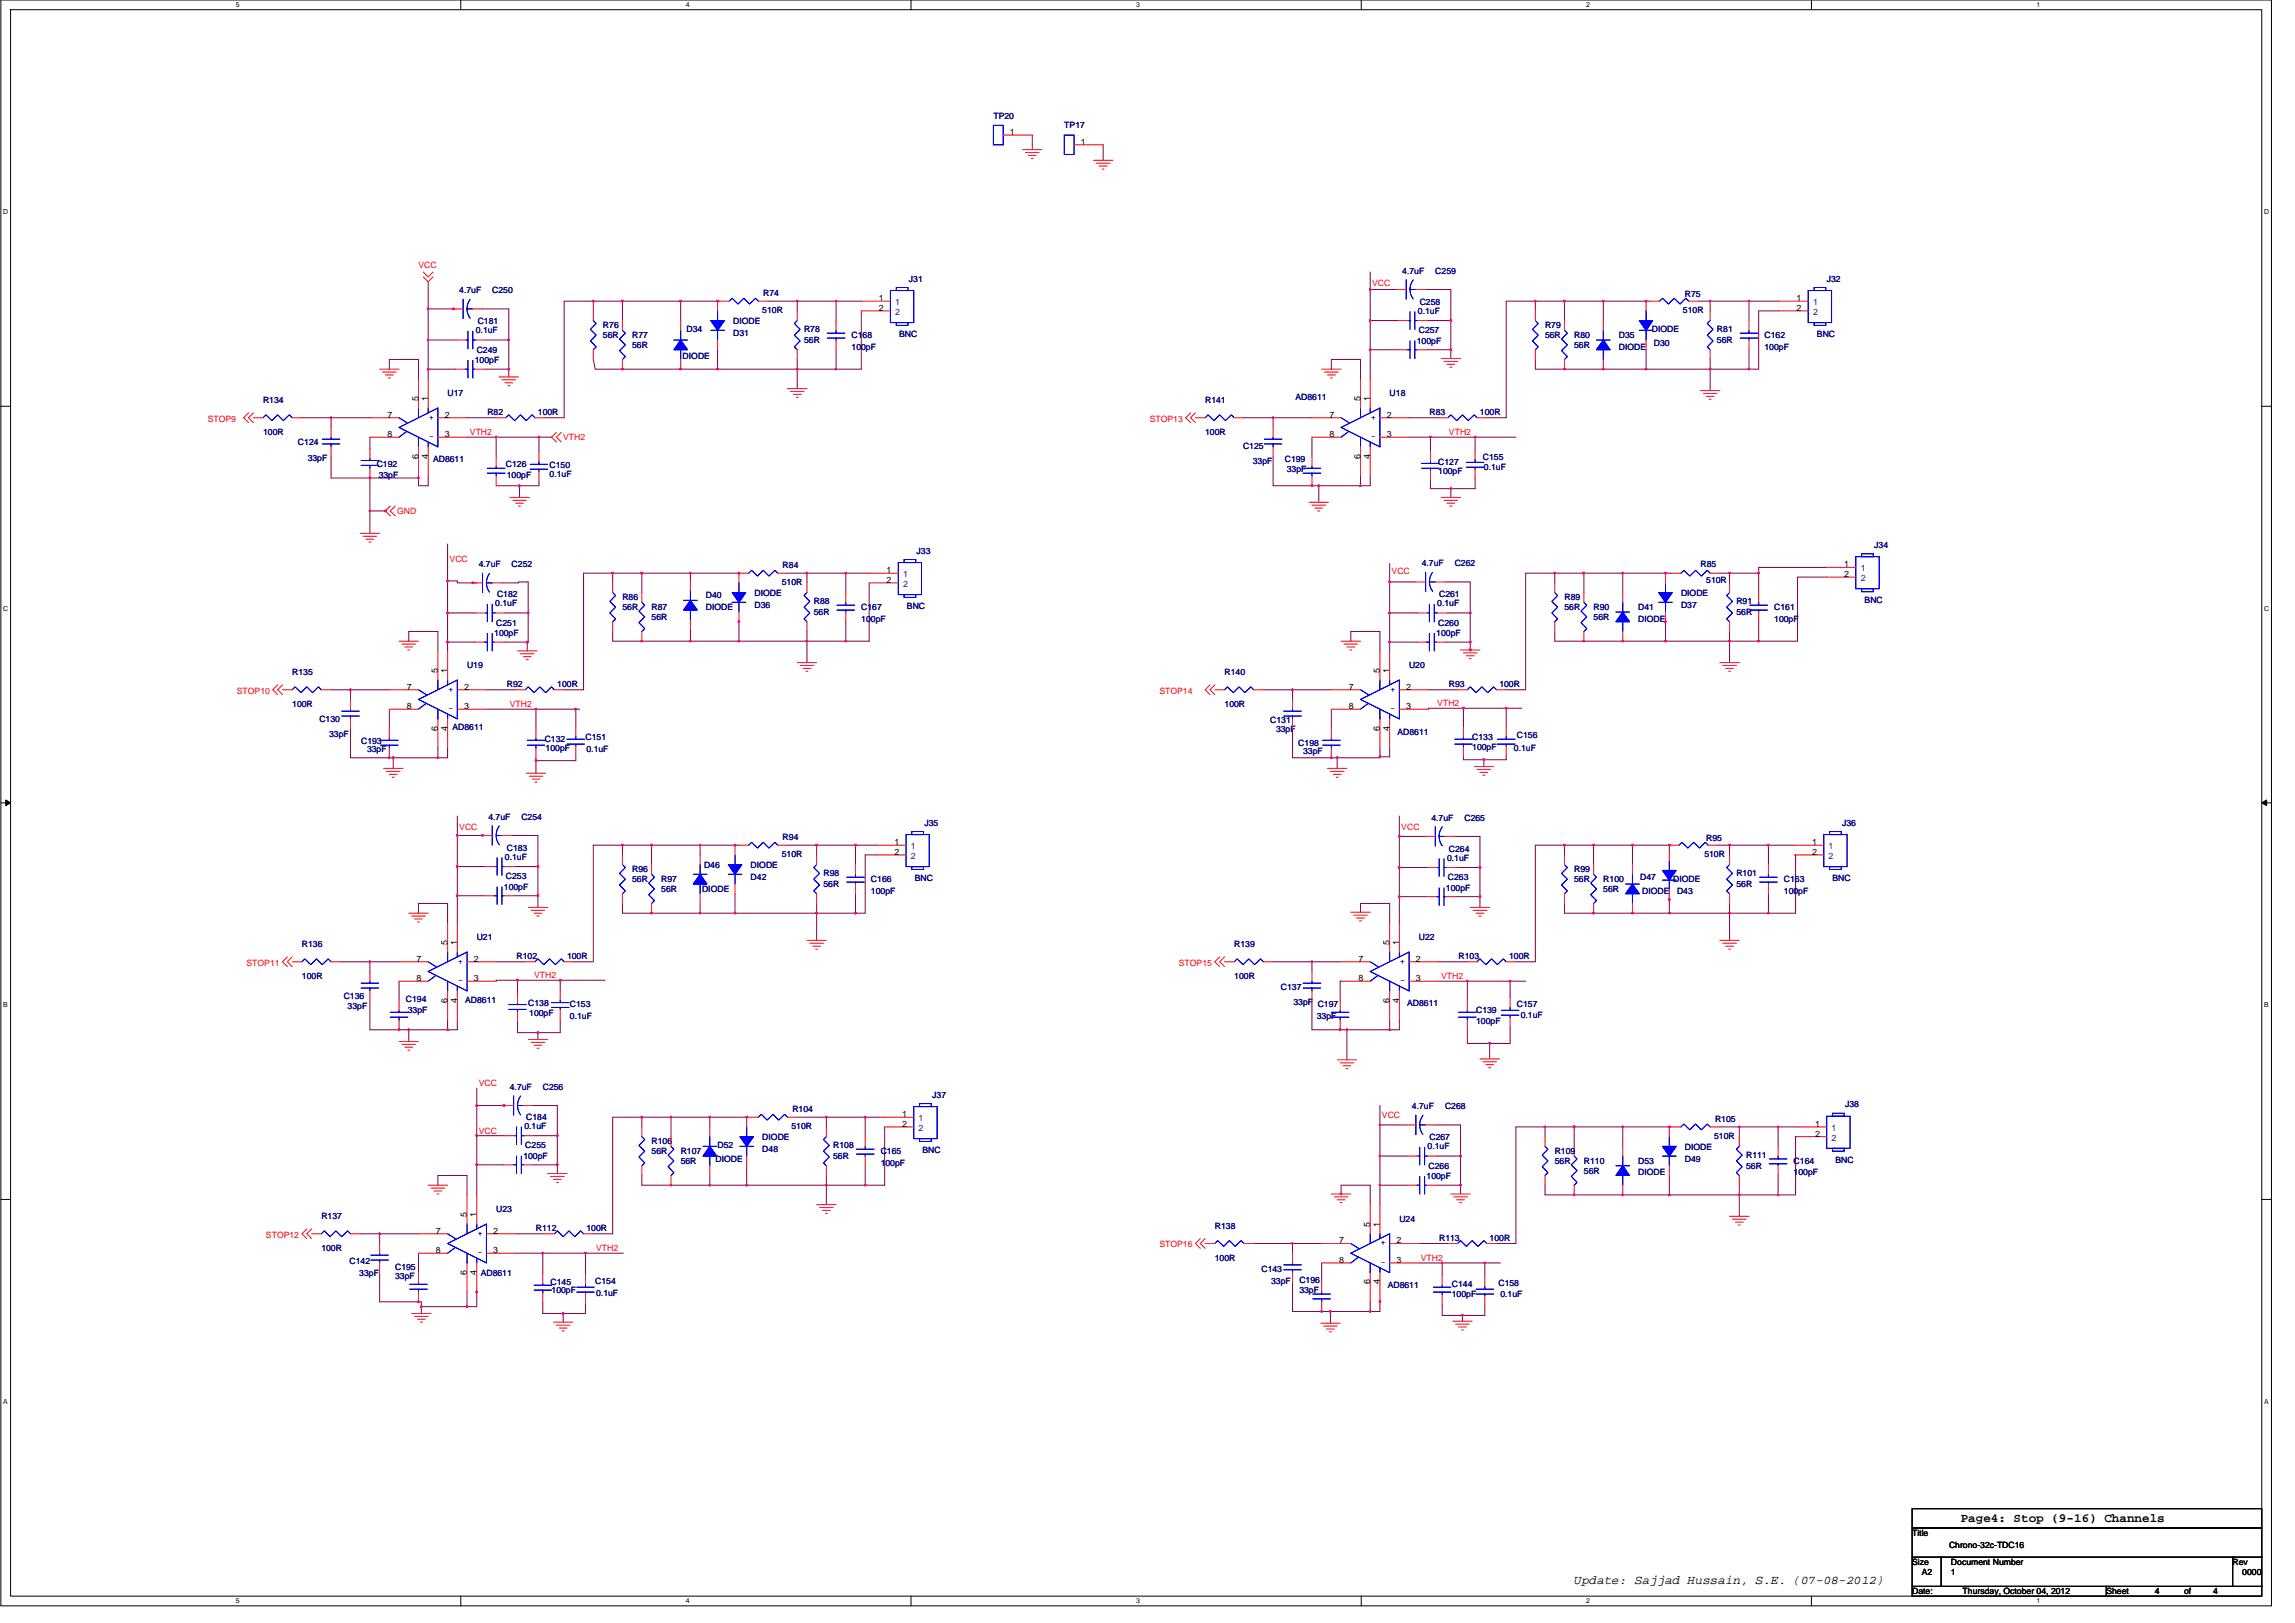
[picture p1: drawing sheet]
<svg xmlns="http://www.w3.org/2000/svg" width="420mm" height="297mm" viewBox="0 0 420 297" stroke-linecap="round" stroke-linejoin="round" font-family="sans-serif">
<defs><g id="words">
<g font-size="2.3">
<text x="359" y="278.6">Page4: Stop (9-16) Channels</text>
<text x="288.2" y="289.9">Update: Sajjad Hussain, S.E. (07-08-2012)</text>
</g>
<g font-size="1.6" fill="#000080">
<text x="181.9" y="21.7">TP20</text>
<text x="194.8" y="23.5">TP17</text>
<text x="84.1" y="53.7">4.7uF</text>
<text x="90.1" y="53.7">C250</text>
<text x="166.4" y="51.6">J31</text>
<text x="256.7" y="50.1">4.7uF</text>
<text x="262.8" y="50.1">C259</text>
<text x="334.4" y="51.6">J32</text>
<text x="87.4" y="59.4">C181</text>
<text x="134.2" y="59.4">DIODE</text>
<text x="139.6" y="57.3">510R</text>
<text x="139.7" y="54.2">R74</text>
<text x="259.6" y="57.4">0.1uF</text>
<text x="259.9" y="55.8">C258</text>
<text x="308.1" y="57.3">510R</text>
<text x="308.5" y="54.4">R75</text>
<text x="87.1" y="61">0.1uF</text>
<text x="87.3" y="64.5">C249</text>
<text x="110.4" y="60.1">R76</text>
<text x="110.4" y="61.9">56R</text>
<text x="115.7" y="61.9">R77</text>
<text x="115.7" y="63.6">56R</text>
<text x="125" y="65.8">DIODE</text>
<text x="125.7" y="60.8">D34</text>
<text x="134.2" y="61.5">D31</text>
<text x="147.2" y="60.8">R78</text>
<text x="147.2" y="62.8">56R</text>
<text x="155.9" y="61.9">C168</text>
<text x="155.9" y="64">100pF</text>
<text x="164.6" y="61.7">BNC</text>
<text x="259.4" y="62.9">100pF</text>
<text x="259.7" y="61">C257</text>
<text x="282.9" y="60.1">R79</text>
<text x="282.9" y="61.9">56R</text>
<text x="288.2" y="61.9">R80</text>
<text x="288.2" y="63.6">56R</text>
<text x="296.4" y="61.9">D35</text>
<text x="296.4" y="64">DIODE</text>
<text x="302.4" y="60.8">DIODE</text>
<text x="302.8" y="63.3">D30</text>
<text x="314.3" y="60.8">R81</text>
<text x="314.3" y="62.8">56R</text>
<text x="323" y="61.9">C162</text>
<text x="323" y="64">100pF</text>
<text x="332.6" y="61.7">BNC</text>
<text x="86.9" y="66.5">100pF</text>
<text x="48.2" y="73.8">R134</text>
<text x="81.9" y="72.5">U17</text>
<text x="89.2" y="75.9">R82</text>
<text x="98.5" y="75.9">100R</text>
<text x="220.6" y="73.8">R141</text>
<text x="237.2" y="73.3">AD8611</text>
<text x="254.4" y="72.5">U18</text>
<text x="261.7" y="75.9">R83</text>
<text x="270.9" y="75.9">100R</text>
<text x="48.2" y="79.7">100R</text>
<text x="54.6" y="81.4">C124</text>
<text x="220.6" y="79.7">100R</text>
<text x="227.6" y="82.1">C125</text>
<text x="56.3" y="84.5">33pF</text>
<text x="69" y="85.5">C192</text>
<text x="69.3" y="87.5">33pF</text>
<text x="79.3" y="84.6">AD8611</text>
<text x="92.6" y="85.5">C126</text>
<text x="92.8" y="87.5">100pF</text>
<text x="100.6" y="85.7">C150</text>
<text x="100.6" y="87.3">0.1uF</text>
<text x="229.4" y="85">33pF</text>
<text x="235.2" y="84.6">C199</text>
<text x="235.6" y="86.4">33pF</text>
<text x="263.3" y="85.2">C127</text>
<text x="263.3" y="86.8">100pF</text>
<text x="271.5" y="84.3">C155</text>
<text x="271.7" y="86">0.1uF</text>
<text x="167.8" y="101.3">J33</text>
<text x="343.1" y="100.3">J34</text>
<text x="87.6" y="103.8">4.7uF</text>
<text x="93.7" y="103.8">C252</text>
<text x="143.1" y="107">510R</text>
<text x="143.3" y="104">R84</text>
<text x="260.3" y="103.7">4.7uF</text>
<text x="266.3" y="103.7">C262</text>
<text x="311.3" y="103.8">R85</text>
<text x="312.4" y="106.7">510R</text>
<text x="90.7" y="110.9">0.1uF</text>
<text x="91" y="109.3">C182</text>
<text x="114" y="109.9">R86</text>
<text x="114" y="111.7">56R</text>
<text x="119.3" y="111.7">R87</text>
<text x="119.3" y="113.4">56R</text>
<text x="129.2" y="109.5">D40</text>
<text x="129.2" y="111.7">DIODE</text>
<text x="138.1" y="111.3">D36</text>
<text x="138.1" y="109.2">DIODE</text>
<text x="149" y="110.6">R88</text>
<text x="149" y="112.5">56R</text>
<text x="157.7" y="111.7">C167</text>
<text x="157.7" y="113.8">100pF</text>
<text x="166" y="111.5">BNC</text>
<text x="263.1" y="110.9">0.1uF</text>
<text x="263.5" y="109.3">C261</text>
<text x="286.4" y="109.9">R89</text>
<text x="286.4" y="111.7">56R</text>
<text x="291.7" y="111.7">R90</text>
<text x="291.7" y="113.4">56R</text>
<text x="299.9" y="111.7">D41</text>
<text x="299.9" y="113.8">DIODE</text>
<text x="307.8" y="111.3">D37</text>
<text x="307.8" y="109.2">DIODE</text>
<text x="317.9" y="110.6">R91</text>
<text x="317.9" y="112.5">56R</text>
<text x="324.8" y="111.7">C161</text>
<text x="324.8" y="113.8">100pF</text>
<text x="341.4" y="110.4">BNC</text>
<text x="90.5" y="116.5">100pF</text>
<text x="90.8" y="114.5">C251</text>
<text x="262.9" y="116.5">100pF</text>
<text x="263.3" y="114.5">C260</text>
<text x="53.5" y="123.6">R135</text>
<text x="85.5" y="122.3">U19</text>
<text x="92.8" y="125.7">R92</text>
<text x="102" y="125.7">100R</text>
<text x="224.2" y="123.6">R140</text>
<text x="258" y="122.3">U20</text>
<text x="265.2" y="125.7">R93</text>
<text x="274.5" y="125.7">100R</text>
<text x="53.5" y="129.4">100R</text>
<text x="224.2" y="129.4">100R</text>
<text x="58.5" y="132.1">C130</text>
<text x="60.3" y="134.9">33pF</text>
<text x="66.1" y="136.2">C193</text>
<text x="67.2" y="137.6">33pF</text>
<text x="82.8" y="133.5">AD8611</text>
<text x="99.7" y="135.8">C132</text>
<text x="99.9" y="137.4">100pF</text>
<text x="107.2" y="135.5">C151</text>
<text x="107.4" y="137.6">0.1uF</text>
<text x="232.5" y="132.3">C131</text>
<text x="233.6" y="134">33pF</text>
<text x="237.7" y="136.5">C198</text>
<text x="238.6" y="138">33pF</text>
<text x="255.8" y="134.6">AD8611</text>
<text x="269.5" y="135.5">C133</text>
<text x="269.5" y="137.3">100pF</text>
<text x="277.2" y="137.4">0.1uF</text>
<text x="277.7" y="135.1">C156</text>
<text x="89.4" y="150.1">4.7uF</text>
<text x="92.8" y="155.7">C183</text>
<text x="95.5" y="150.1">C254</text>
<text x="143.3" y="153.8">R94</text>
<text x="169.2" y="151.1">J35</text>
<text x="262.1" y="150.2">4.7uF</text>
<text x="265.2" y="155.9">C264</text>
<text x="268.1" y="150.2">C265</text>
<text x="312.4" y="154">R95</text>
<text x="337.3" y="151.1">J36</text>
<text x="92.4" y="157.4">0.1uF</text>
<text x="92.6" y="160.9">C253</text>
<text x="115.7" y="159.7">R96</text>
<text x="115.7" y="161.4">56R</text>
<text x="121.1" y="161.4">R97</text>
<text x="128.9" y="158.9">D46</text>
<text x="137.4" y="161.1">D42</text>
<text x="137.4" y="158.9">DIODE</text>
<text x="143.1" y="156.8">510R</text>
<text x="150.8" y="160.4">R98</text>
<text x="159.5" y="161.4">C166</text>
<text x="167.5" y="161.3">BNC</text>
<text x="264.9" y="157.5">0.1uF</text>
<text x="265.1" y="161.1">C263</text>
<text x="288.2" y="159.7">R99</text>
<text x="288.2" y="161.4">56R</text>
<text x="293.5" y="161.4">R100</text>
<text x="300.3" y="161.1">D47</text>
<text x="306.3" y="161.4">DIODE</text>
<text x="312" y="156.8">510R</text>
<text x="317.9" y="160.4">R101</text>
<text x="326.6" y="161.4">C163</text>
<text x="335.5" y="161.3">BNC</text>
<text x="92.3" y="162.9">100pF</text>
<text x="121.1" y="163.2">56R</text>
<text x="128.5" y="163.2">DIODE</text>
<text x="150.8" y="162.3">56R</text>
<text x="159.5" y="163.6">100pF</text>
<text x="264.7" y="163">100pF</text>
<text x="293.5" y="163.2">56R</text>
<text x="300.6" y="163.6">DIODE</text>
<text x="307" y="163.6">D43</text>
<text x="317.9" y="162.3">56R</text>
<text x="326.6" y="163.6">100pF</text>
<text x="55.3" y="173.4">R136</text>
<text x="87.3" y="172.1">U21</text>
<text x="226" y="173.4">R139</text>
<text x="259.7" y="172.1">U22</text>
<text x="55.3" y="179.2">100R</text>
<text x="94.6" y="175.5">R102</text>
<text x="103.8" y="175.5">100R</text>
<text x="226" y="179.2">100R</text>
<text x="267" y="175.5">R103</text>
<text x="276.3" y="175.5">100R</text>
<text x="62.9" y="182.8">C136</text>
<text x="63.6" y="184.7">33pF</text>
<text x="74.3" y="183.3">C194</text>
<text x="74.7" y="185.4">33pF</text>
<text x="85.1" y="183.5">AD8611</text>
<text x="96.7" y="184.2">C138</text>
<text x="96.9" y="186">100pF</text>
<text x="104.3" y="184.4">C153</text>
<text x="234.5" y="181.2">C137</text>
<text x="236.8" y="184">33pF</text>
<text x="241.2" y="184.4">C197</text>
<text x="257.6" y="184.2">AD8611</text>
<text x="270.2" y="185.4">C139</text>
<text x="277.7" y="184.4">C157</text>
<text x="104.3" y="186.5">0.1uF</text>
<text x="241.1" y="186.5">33pF</text>
<text x="270.2" y="187.4">100pF</text>
<text x="278.4" y="186.3">0.1uF</text>
<text x="93.3" y="199.5">4.7uF</text>
<text x="99.4" y="199.5">C256</text>
<text x="145.1" y="203.6">R104</text>
<text x="170.7" y="200.9">J37</text>
<text x="258.5" y="203.1">4.7uF</text>
<text x="264.6" y="203.1">C268</text>
<text x="337.8" y="202.7">J38</text>
<text x="96" y="206.6">0.1uF</text>
<text x="96.3" y="205">C184</text>
<text x="119.3" y="209.4">R106</text>
<text x="139.6" y="208.7">DIODE</text>
<text x="144.9" y="206.6">510R</text>
<text x="261.7" y="208.7">C267</text>
<text x="313.8" y="208.4">510R</text>
<text x="314" y="205.4">R105</text>
<text x="95.8" y="212.1">100pF</text>
<text x="96.2" y="210.2">C255</text>
<text x="119.3" y="211.2">56R</text>
<text x="124.6" y="211.2">R107</text>
<text x="124.6" y="213">56R</text>
<text x="131" y="212.6">DIODE</text>
<text x="131.4" y="210.2">D52</text>
<text x="139.6" y="210.9">D48</text>
<text x="152.5" y="210.2">R108</text>
<text x="152.5" y="212.1">56R</text>
<text x="161.2" y="211.2">C165</text>
<text x="161.2" y="213.4">100pF</text>
<text x="168.9" y="211.1">BNC</text>
<text x="261.2" y="215.8">100pF</text>
<text x="261.4" y="210.3">0.1uF</text>
<text x="261.5" y="213.9">C266</text>
<text x="284.6" y="211.2">R109</text>
<text x="284.6" y="213">56R</text>
<text x="290" y="213">R110</text>
<text x="290" y="214.8">56R</text>
<text x="299.9" y="213">D53</text>
<text x="299.9" y="215.1">DIODE</text>
<text x="308.5" y="212.6">D49</text>
<text x="308.5" y="210.5">DIODE</text>
<text x="319.7" y="211.9">R111</text>
<text x="319.7" y="213.9">56R</text>
<text x="328.4" y="213">C164</text>
<text x="328.4" y="215.1">100pF</text>
<text x="336" y="212.8">BNC</text>
<text x="90.8" y="221.9">U23</text>
<text x="58.8" y="223.1">R137</text>
<text x="98.1" y="225.3">R112</text>
<text x="107.4" y="225.3">100R</text>
<text x="222.4" y="224.9">R138</text>
<text x="256.2" y="223.7">U24</text>
<text x="263.5" y="227.1">R113</text>
<text x="272.7" y="227.1">100R</text>
<text x="58.8" y="229">100R</text>
<text x="64" y="231.3">C142</text>
<text x="65.8" y="233.4">33pF</text>
<text x="72.3" y="232.4">C195</text>
<text x="88" y="233.6">AD8611</text>
<text x="222.4" y="230.8">100R</text>
<text x="230.9" y="232.7">C143</text>
<text x="72.3" y="234.2">33pF</text>
<text x="100.8" y="235.2">C145</text>
<text x="101" y="236.6">100pF</text>
<text x="109" y="235.1">C154</text>
<text x="109.1" y="237.2">0.1uF</text>
<text x="232.7" y="235.1">33pF</text>
<text x="237.9" y="234.9">C196</text>
<text x="237.9" y="236.6">33pF</text>
<text x="254.1" y="235.8">AD8611</text>
<text x="265.8" y="235.6">C144</text>
<text x="265.8" y="237.4">100pF</text>
<text x="274.3" y="235.4">C158</text>
<text x="274.7" y="237.4">0.1uF</text>
</g>
<g font-size="1.6">
<text x="184.9" y="24.7">1</text>
<text x="197.9" y="26.5">1</text>
<text x="160.9" y="55.1">1</text>
<text x="160.9" y="56.9">2</text>
<text x="328.9" y="55.1">1</text>
<text x="328.9" y="56.9">2</text>
<text x="70.9" y="76.4">7</text>
<text x="76.6" y="73.4" transform="rotate(-90 76.6 73.4)">5</text>
<text x="78.4" y="73.4" transform="rotate(-90 78.4 73.4)">1</text>
<text x="81.4" y="76.4">2</text>
<text x="243.4" y="76.4">7</text>
<text x="249.1" y="73.4" transform="rotate(-90 249.1 73.4)">5</text>
<text x="250.8" y="73.4" transform="rotate(-90 250.8 73.4)">1</text>
<text x="253.9" y="76.4">2</text>
<text x="70.9" y="80">8</text>
<text x="76.6" y="83.9" transform="rotate(-90 76.6 83.9)">6</text>
<text x="78.4" y="83.9" transform="rotate(-90 78.4 83.9)">4</text>
<text x="81.4" y="80">3</text>
<text x="243.4" y="80">8</text>
<text x="249.1" y="83.9" transform="rotate(-90 249.1 83.9)">6</text>
<text x="250.8" y="83.9" transform="rotate(-90 250.8 83.9)">4</text>
<text x="253.9" y="80">3</text>
<text x="162.3" y="104.9">1</text>
<text x="162.3" y="106.7">2</text>
<text x="337.6" y="103.8">1</text>
<text x="337.6" y="105.6">2</text>
<text x="80.1" y="123.2" transform="rotate(-90 80.1 123.2)">5</text>
<text x="81.9" y="123.2" transform="rotate(-90 81.9 123.2)">1</text>
<text x="252.6" y="123.2" transform="rotate(-90 252.6 123.2)">5</text>
<text x="254.4" y="123.2" transform="rotate(-90 254.4 123.2)">1</text>
<text x="74.5" y="126.2">7</text>
<text x="74.5" y="129.8">8</text>
<text x="85" y="126.2">2</text>
<text x="85" y="129.8">3</text>
<text x="246.9" y="126.2">7</text>
<text x="246.9" y="129.8">8</text>
<text x="257.4" y="126.2">2</text>
<text x="257.4" y="129.8">3</text>
<text x="80.1" y="133.7" transform="rotate(-90 80.1 133.7)">6</text>
<text x="81.9" y="133.7" transform="rotate(-90 81.9 133.7)">4</text>
<text x="252.6" y="133.7" transform="rotate(-90 252.6 133.7)">6</text>
<text x="254.4" y="133.7" transform="rotate(-90 254.4 133.7)">4</text>
<text x="163.7" y="154.7">1</text>
<text x="331.8" y="154.7">1</text>
<text x="163.7" y="156.4">2</text>
<text x="331.8" y="156.4">2</text>
<text x="81.9" y="173" transform="rotate(-90 81.9 173)">5</text>
<text x="83.7" y="173" transform="rotate(-90 83.7 173)">1</text>
<text x="254.4" y="173" transform="rotate(-90 254.4 173)">5</text>
<text x="256.2" y="173" transform="rotate(-90 256.2 173)">1</text>
<text x="76.3" y="176">7</text>
<text x="76.3" y="179.6">8</text>
<text x="86.8" y="176">2</text>
<text x="86.8" y="179.6">3</text>
<text x="248.7" y="176">7</text>
<text x="248.7" y="179.6">8</text>
<text x="259.2" y="176">2</text>
<text x="259.2" y="179.6">3</text>
<text x="81.9" y="183.5" transform="rotate(-90 81.9 183.5)">6</text>
<text x="83.7" y="183.5" transform="rotate(-90 83.7 183.5)">4</text>
<text x="254.4" y="183.5" transform="rotate(-90 254.4 183.5)">6</text>
<text x="256.2" y="183.5" transform="rotate(-90 256.2 183.5)">4</text>
<text x="165.2" y="204.4">1</text>
<text x="165.2" y="206.2">2</text>
<text x="332.3" y="206.2">1</text>
<text x="332.3" y="208">2</text>
<text x="79.8" y="225.8">7</text>
<text x="85.5" y="222.8" transform="rotate(-90 85.5 222.8)">5</text>
<text x="87.3" y="222.8" transform="rotate(-90 87.3 222.8)">1</text>
<text x="90.3" y="225.8">2</text>
<text x="245.2" y="227.6">7</text>
<text x="250.8" y="224.6" transform="rotate(-90 250.8 224.6)">5</text>
<text x="252.6" y="224.6" transform="rotate(-90 252.6 224.6)">1</text>
<text x="255.7" y="227.6">2</text>
<text x="79.8" y="229.3">8</text>
<text x="85.5" y="233.3" transform="rotate(-90 85.5 233.3)">6</text>
<text x="87.3" y="233.3" transform="rotate(-90 87.3 233.3)">4</text>
<text x="90.3" y="229.3">3</text>
<text x="245.2" y="231.1">8</text>
<text x="255.7" y="231.1">3</text>
<text x="250.8" y="235.1" transform="rotate(-90 250.8 235.1)">6</text>
<text x="252.6" y="235.1" transform="rotate(-90 252.6 235.1)">4</text>
<text x="350.1" y="281.1">Title</text>
<text x="350.1" y="286.4">Size</text>
<text x="356.8" y="283.4">Chrono-32c-TDC16</text>
<text x="357.2" y="286.4">Document Number</text>
<text x="408.7" y="286.4">Rev</text>
<text x="350.1" y="291.8">Date:</text>
<text x="351.8" y="288.2">A2</text>
<text x="357.2" y="288.2">1</text>
<text x="359.3" y="291.8">Thursday, October 04, 2012</text>
<text x="385.6" y="291.8">Sheet</text>
<text x="394.5" y="291.8">4</text>
<text x="399.8" y="291.8">of</text>
<text x="405.2" y="291.8">4</text>
<text x="410.5" y="288.2">0000</text>
</g>
<g font-size="1.6" fill="#f00">
<text x="76.6" y="49.1">VCC</text>
<text x="251.2" y="52.3">VCC</text>
<text x="38" y="77.2">STOP9</text>
<text x="210.5" y="77.2">STOP13</text>
<text x="86" y="79.7">VTH2</text>
<text x="103.1" y="80.5">VTH2</text>
<text x="265.3" y="79.7">VTH2</text>
<text x="72.7" y="94">GND</text>
<text x="82.3" y="102.9">VCC</text>
<text x="254.8" y="105.1">VCC</text>
<text x="43.4" y="126.9">STOP10</text>
<text x="93.3" y="129.4">VTH2</text>
<text x="212.3" y="126.9">STOP14</text>
<text x="263.1" y="129.3">VTH2</text>
<text x="84.1" y="151.8">VCC</text>
<text x="256.5" y="151.8">VCC</text>
<text x="45.1" y="176.7">STOP11</text>
<text x="97.8" y="179">VTH2</text>
<text x="215.8" y="176.7">STOP15</text>
<text x="263.8" y="179.2">VTH2</text>
<text x="87.6" y="198.8">VCC</text>
<text x="87.6" y="207.5">VCC</text>
<text x="253" y="204.6">VCC</text>
<text x="48.7" y="226.5">STOP12</text>
<text x="109.1" y="229">VTH2</text>
<text x="212.3" y="228.3">STOP16</text>
<text x="260.1" y="230.8">VTH2</text>
</g>
<g font-size="1.6" fill="#004080">
<text x="163.9" y="55.8">1</text>
<text x="163.9" y="57.6">2</text>
<text x="331.9" y="55.8">1</text>
<text x="331.9" y="57.6">2</text>
<text x="165.3" y="105.6">1</text>
<text x="165.3" y="107.4">2</text>
<text x="340.6" y="104.6">1</text>
<text x="340.6" y="106.3">2</text>
<text x="166.8" y="155.4">1</text>
<text x="334.8" y="155.4">1</text>
<text x="166.8" y="157.2">2</text>
<text x="334.8" y="157.2">2</text>
<text x="168.2" y="205.2">1</text>
<text x="168.2" y="207">2</text>
<text x="335.3" y="207">1</text>
<text x="335.3" y="208.7">2</text>
</g>
<g font-size="1.6" fill="#00f">
<text x="78.6" y="76.8">+</text>
<text x="251" y="76.8">+</text>
<text x="78.6" y="80.4">-</text>
<text x="251" y="80.4">-</text>
<text x="82.1" y="130.2">-</text>
<text x="82.1" y="126.6">+</text>
<text x="254.6" y="130.2">-</text>
<text x="254.6" y="126.6">+</text>
<text x="83.9" y="179.9">-</text>
<text x="83.9" y="176.4">+</text>
<text x="256.4" y="179.9">-</text>
<text x="256.4" y="176.4">+</text>
<text x="87.4" y="226.2">+</text>
<text x="252.8" y="227.9">+</text>
<text x="87.4" y="229.7">-</text>
<text x="252.8" y="231.5">-</text>
</g>
<g font-size="1.3">
<text x="43.1" y="1.3">5</text>
<text x="125.6" y="1.3">4</text>
<text x="208" y="1.3">3</text>
<text x="290.4" y="1.3">2</text>
<text x="372.8" y="1.3">1</text>
<text x=".6" y="39.2">D</text>
<text x="414.5" y="39.2">D</text>
<text x=".6" y="111.8">C</text>
<text x="414.5" y="111.8">C</text>
<text x=".6" y="184.4">B</text>
<text x="414.5" y="184.4">B</text>
<text x=".6" y="256.9">A</text>
<text x="414.5" y="256.9">A</text>
<text x="43.1" y="293.5">5</text>
<text x="125.6" y="293.5">4</text>
<text x="208" y="293.5">3</text>
<text x="290.4" y="293.5">2</text>
<text x="372.8" y="293.5">1</text>
</g>
</g></defs>
<path d="M.2 0h415.7v293.9h-415.7zM1.9 1.8h412.2v290.3h-412.2z" fill="none" stroke="#000" stroke-width=".18"/>
<g fill="#fff">
<path d="M43.1 .2h.7v1.4h-.7z"/>
<path d="M43.1 292.3h.7v1.4h-.7z"/>
</g>
<path d="M84.4 0v1.8M84.4 292.1v1.8" fill="none" stroke="#000" stroke-width=".18"/>
<g fill="#fff">
<path d="M125.6 .2h.7v1.4h-.7z"/>
<path d="M125.6 292.3h.7v1.4h-.7z"/>
</g>
<path d="M166.8 0v1.8M166.8 292.1v1.8" fill="none" stroke="#000" stroke-width=".18"/>
<g fill="#fff">
<path d="M208 .2h.7v1.4h-.7z"/>
<path d="M208 292.3h.7v1.4h-.7z"/>
</g>
<path d="M249.2 0v1.8M249.2 292.1v1.8" fill="none" stroke="#000" stroke-width=".18"/>
<g fill="#fff">
<path d="M290.4 .2h.7v1.4h-.7z"/>
<path d="M290.4 292.3h.7v1.4h-.7z"/>
</g>
<path d="M331.6 0v1.8M331.6 292.1v1.8" fill="none" stroke="#000" stroke-width=".18"/>
<g fill="#fff">
<path d="M372.8 .2h.7v1.4h-.7z"/>
<path d="M372.8 292.3h.7v1.4h-.7z"/>
<path d="M.6 38.1h.9v1.4h-.9z"/>
<path d="M414.5 38.1h.9v1.4h-.9z"/>
<path d="M.6 110.6h.9v1.5h-.9z"/>
<path d="M414.5 110.6h.9v1.5h-.9z"/>
</g>
<path d="M.2 74.4h1.7M414.1 74.4h1.8" fill="none" stroke="#000" stroke-width=".18"/>
<g fill="#fff">
<path d="M.6 183.2h.8v1.4h-.8z"/>
<path d="M414.5 183.2h.9v1.4h-.9z"/>
</g>
<path d="M.2 146.9h1.7M414.1 146.9h1.8" fill="none" stroke="#000" stroke-width=".18"/>
<path d="M1 146.4l.9 .5-.9 .5zM414.1 146.9l.9-.5v1z" fill="#000" stroke="#000" stroke-width=".18"/>
<g fill="#fff">
<path d="M.6 255.8h.8v1.4h-.8z"/>
<path d="M414.5 255.8h.9v1.4h-.9z"/>
</g>
<path d="M.2 219.5h1.7M414.1 219.5h1.8M350.1 276.1h64v3.6h-64zM350.1 279.7h64v5.3h-64zM350.1 285h5.3v5.3h-5.3zM350.1 290.3h35.5v1.8h-35.5zM355.4 285h53.3v5.3h-53.3zM385.6 290.3h28.5v1.8h-28.5zM408.7 285h5.4v5.3h-5.4z" fill="none" stroke="#000" stroke-width=".18"/>
<g fill="none" stroke="#800040" stroke-width=".18">
<path d="M189 24.7v2.7M202 26.5v2.8M78.4 51.6v10.6M78.4 56.5h4.8M88.3 56.5h4.8v5.7M108.6 55.1h5.4M108.6 55.1v1.8M108.6 55.1h-5.3v21.4h-3.6M114 55.1v3.6M114 55.1h10.6M124.6 55.1v3.6M131.7 55.1h-7.1"/>
<path d="M140.6 55.1h5.4M146 55.1v1.8M146 55.1h7.1M157.7 55.1h-4.6v3.6M157.7 56.9v10.7h-4.6M250.9 58.7h5.1M250.9 53h4.8M250.9 58.7v5.3M250.9 49.8v3.2M250.9 53v5.7M261 53h4.6v5.7M261.4 58.7h4.2"/>
<path d="M265.6 58.7v5.3M281.1 55.1v1.8M281.1 55.1h-5.4v21.4h-3.5M281.1 55.1h5.3M286.4 55.1v3.6M286.4 55.1h7.1M293.5 55.1v3.6M293.5 55.1h8.6M310.9 55.1h2.2M313.1 55.1h7.1M313.1 55.1v1.8M325.7 56.9h-3.7v10.7h-1.8"/>
<path d="M325.7 55.1h-5.5v3.6M55.3 76.5h5.3M60.6 76.5v1.7M60.6 76.5h7.1M71.3 67.6v-1.8h5.3v3.5M78.4 67.6v1.7M78.4 67.6h5M78.4 62.2h5.2M78.4 62.2v5.4M85.5 76.5h5.3M88.7 67.6h4.4M88.9 62.2h4.2"/>
<path d="M93.1 67.6v1.4M93.1 62.2v5.4M108.6 65.8l.4 1.8h22.4M131.4 67.6h14.6v3.5M131.4 64v3.6M153.1 64v3.6h-7.1v-1.8M227.7 76.5h5.4M233.1 76.5v1.7M233.1 76.5h7.1M243.7 67.6v-1.8h5.4v3.5M250.9 64h4.9M250.9 64v5.3"/>
<path d="M258 76.5h5.3M261.2 64h4.4M265.6 64v1.6M281.1 65.8v1.8h20.3M301.4 67.6h11.7M301.4 64v3.6M313.1 65.8v1.8M313.1 67.6v3.9M320.2 64v3.6h-7.1M60.6 83.6v3.9h7.1M67.7 93.5v4.1M67.7 87.5h8.9"/>
<path d="M67.7 87.5v6h3M67.7 80v2.1M76.6 87.1v.4M78.4 87.1v1.8h-1.8v-1.4M81.9 99.6v6.7M85.5 80h5.3M90.8 80h7.9M90.8 88.9h4.3M90.8 80v3.6M95.1 88.9v2.1M98.7 80v2.7M98.7 88v.9h-3.6"/>
<path d="M98.7 80h2.3M233.1 83.6v5.3h8.3M240.2 80v3.6M241.4 88.9v3M241.4 88.9h7.7M249.1 87.1v1.8M250.9 87.1v1.8h-1.8M258 80h3.9M261.9 80v2.7M261.9 80h8.2M261.9 88v1.4h3.7M265.6 89.4v1.6"/>
<path d="M270.1 80h7.4M270.1 80v2.3M270.1 87.7v1.7h-4.5M74.8 117.3v-1.7h5.4v3.5M81.9 117.5v1.6M81.9 106.3h1.8v.4h3.6M81.9 112.2h5.2M81.9 106.3v5.9M81.9 112.2v5.3M81.9 117.5h5M91.9 106.7h3v-.2h1.8v5.7M92.3 117.5h4.2"/>
<path d="M92.4 112.2h4.3M96.5 117.5v1.6M96.7 112.2v5.3h-.2M112.2 115.6v1.7h14.2M112.2 104.9v1.8M112.2 104.9h-5.4v21.3h-3.5M112.2 104.9h5.3M117.5 104.9v3.6M117.5 104.9h8.9M126.4 104.9v1.4M126.4 115.2v2.1M126.4 104.9h8.9"/>
<path d="M126.4 117.3h8.9M135.1 113.8h.2v3.5M135.3 117.3h12.4M144.2 104.9h3.5M147.7 104.9v1.8M147.7 104.9h7.1M147.7 117.3v4M147.7 115.6v1.7M154.8 113.8v3.5h-7.1M159.1 106.7v10.6h-4.3M159.1 104.9h-4.3v3.6M247.3 117.3v-1.7h5.3v3.5"/>
<path d="M254.4 106.5h4.8M254.4 103.1v3.4M254.4 112.2h5.2M254.4 117.5h5M254.4 117.5v1.6M254.4 106.5v5.7M254.4 112.2v5.3M264.6 106.5h4.6v5.7M264.7 117.5h4.5M264.9 112.2h4.3M269.2 112.2v5.3M269.2 117.5v1.6"/>
<path d="M284.6 104.9h5.4M284.6 115.6v1.7h20.3M284.6 106.7v-1.8h-5.3v21.3h-3.6M290 104.9h7.1M290 104.9v3.6M297.1 104.9v3.6M297.1 104.9h8.9M304.9 117.3h11.7M304.9 110.2v7.1M314.9 104.9h1.7M316.6 104.9h5.4v3.6M316.6 117.3v4"/>
<path d="M316.6 104.9v1.8M316.6 115.6v1.7M322 113.8v3.5h-5.4M334.4 105.6h-5.3v11.7h-7.1M334.4 103.8h-12.4v1.1M60.6 126.2h3.6M64.2 126.2h7.1M64.2 133.3v5.4h7.8M64.2 126.2v1.8M71.3 129.8v3.6M72 138.7v1.9M72 138.7h8.2"/>
<path d="M80.2 136.9v1.8M81.9 136.9v1.8h-1.7M89.1 129.8h9M89.1 126.2h5.3M98.1 139.2v2.3M98.1 138.7v.5M98.1 129.8h7.3M98.1 129.8v3.5M105.4 129.8v3.2M105.4 138.3v.9h-7.3M105.4 129.8h.7M231.3 126.2h5.3"/>
<path d="M236.6 126.2h7.1M236.6 126.2v1.8M236.6 133.3v5.4h8.2M243.7 129.8v3.6M244.8 138.7v1.9M252.6 136.9v1.6h1.8v-1.6M252.6 138.5v.2h-7.8M261.5 126.2h5.4M267.9 129.6v3.6M267.9 129.6h-6.4v.2M267.9 138.5v.5h3.8M267.9 129.6h7.8"/>
<path d="M271.7 139v1.3M275.7 129.6h2.9M275.7 129.6v3.4M275.7 138.3v.7h-4M83.7 158.6h5.2M83.7 152.9h4.8M83.7 149.4v3.5M83.7 158.6v5.3M83.7 152.9v5.7M93.7 152.9h4.8v5.7M94.2 158.6h4.3M98.5 158.6v5.3"/>
<path d="M114 154.7h5.3M114 154.7h-5.4v21.3h-3.5M114 154.7v1.8M119.3 154.7v3.5M119.3 154.7h8.9M128.2 154.7v1.8M135.3 154.7h-7.1M144.2 154.7h5.3M149.5 154.7h7.1M149.5 154.7v1.8M160.5 154.7h-3.9v3.5M160.5 156.5h-2.1v10.6h-1.8"/>
<path d="M256.2 158.8h5.2M256.2 153.1h4.8M256.2 149.4v9.4M256.2 158.8v5.3M266.3 153.1h4.6v5.7M266.7 158.8h4.2M270.9 158.8v5.3M286.4 154.7h-5.3v21.3h-3.6M286.4 154.7h5.4M286.4 154.7v1.8M291.8 154.7h7.1M291.8 154.7v3.5"/>
<path d="M298.9 154.7h6.7v1M298.9 154.7v3.5M314.5 154.7h2.1M316.6 154.7h7.2M316.6 154.7v1.8M323.8 154.7v3.5M323.8 154.7h4.8M328.6 156.5h.1v10.6h-4.9M62.4 176h5.3M67.7 176h5.4M67.7 176v1.8M73.1 179.6v3.5"/>
<path d="M76.6 167.1v-1.7h5.3v3.5M83.7 163.9h5M83.7 163.9v5M90.8 176h5.4M94 163.9h4.5M94.8 179.4h7.8M94.8 179.4v2.3M94.8 179.4h-4v.2M98.5 163.9v2.2M102.6 179.4v1.8M102.6 179.4h8.2M114 165.4v1.7h20.6"/>
<path d="M128.2 165.4v1.7M134.6 167.1h14.9M134.6 163.6v3.5M149.5 167.1v5M149.5 165.4v1.7M156.6 163.6v3.5h-7.1M233.1 176h7.1M240.2 176h5.3M240.2 176v1.8M245.5 179.6h-.1v3.5M249.1 167v-1.6h5.3v3.5M256.2 164.1h5"/>
<path d="M256.2 164.1v4.8M263.3 176h5.3M263.3 179.6h5.3M266.5 164.1h4.4M268.6 179.6v3.5M268.6 179.6h7.9M270.9 164.1v2M276.5 179.6v3M276.5 179.6h2.8M286.4 165.4v1.7h19.2M305.6 162.5v4.6M305.6 167.1h11"/>
<path d="M316.6 167.1v5M316.6 165.4v1.7M316.6 167.1h7.2M323.8 163.6v3.5M67.7 183.1v5.4h7.1M74.8 188.5h7.1M74.8 188.5v2.1M81.9 186.7v1.8M83.7 186.7v1.8h-1.8M87.3 199.1v3.2M94.8 187v2h3.7M98.5 189v1.2"/>
<path d="M102.6 186.5v2.5h-4.1M240.2 183.1v5.4h6.4M246.6 188.5v5.5M246.6 188.5h7.8M254.4 186.7v1.8M256.2 186.7v1.8h-1.8M268.6 188.5v2.5h4.1M272.7 191v2.8M276.5 187.9v3.1h-3.8M80.2 216.9v-1.8h5.3v3.6M87.3 213.2h5M87.3 207.9h5.1"/>
<path d="M87.3 213.2v5.5M87.3 207.9v5.3M87.3 202.3v5.6M92.6 202.3h-5.3M97.6 213.2h4.4M97.6 202.3h4.4v5.6M97.8 207.9h4.2M102 213.2v1.6M102 207.9v5.3M117.5 204.5v1.7M117.5 204.5h5.3v3.5M117.5 204.5h-5.3v21.3h-3.6"/>
<path d="M117.5 215.1v1.8h12.5M122.8 204.5h7.2M130 204.5h7.1M130 216.9h6.7M130 204.5v1.7M130 215.1v1.8M136.7 213.4v3.5M136.7 216.9h14.6M146 204.5h5.3M151.3 204.5v1.7M151.3 215.1v1.8M151.3 204.5h7.1v3.5"/>
<path d="M151.3 216.9v3.6M158.4 213.4v3.5h-7.1M158.4 204.5h3.6M162 206.2v10.7h-3.6M245.5 218.7v-1.8h5.4v3.6M252.6 205.9h4.8M252.6 216.9v3.6M252.6 211.6v5.3M252.6 205.9v5.7M252.6 202.3v3.6M252.6 211.6h5.2M252.6 216.9h5"/>
<path d="M262.8 205.9h4.6v5.7M262.9 216.9h4.5M263.1 211.6h4.3M267.4 216.9v1.6M267.4 211.6v5.3M282.9 206.2h5.3M282.9 206.2v1.8M282.9 206.2h-5.4v21.4h-3.5M282.9 216.9v1.8h22.7M288.2 206.2v3.6M288.2 206.2h8.9M297.1 206.2v3.6"/>
<path d="M305.6 218.7h12.8M305.6 215.1v3.6M306 206.2h-8.9M314.9 206.2h3.5M318.4 218.7v3.9M318.4 206.2v1.8M318.4 216.9v1.8M318.4 206.2h7.1v3.6M318.4 218.7h7.1M325.5 215.1v3.6M325.5 206.2h3.6M329.1 208h-.4v10.7h-3.2"/>
<path d="M65.9 225.8h3.6v1.8M69.5 225.8h7.1M69.5 232.9v5.4h7.6v.8M76.6 229.4v3.5M77.1 239.1h8.4M77.1 239.1v1.3M85.5 236.5v2.6M87.3 236.5v2.6h-1.8M94.4 229.4h5M94.4 225.8h5.3M99.4 229.4v3.7M99.4 238.4v2h3.7"/>
<path d="M99.4 229.4h7.8M107.2 229.4h6.9M107.2 229.4v3.9M107.2 238.6v1.8h-4.1M229.5 227.6h7.1M236.6 234.7v5.3h7M236.6 227.6h5.4M236.6 227.6v1.8M242 231.1v3.6M250.9 238.3v1.7M252.6 238.1v1.9h-1.7M259.7 231.1h4.3"/>
<path d="M259.7 227.6h5.4M264 238.8v1.9h3.7M264 231.1h7.8M264 231.1v2.3M271.8 231.1v2.5M271.8 239v1.7h-4.1M271.8 231.1h2.9M103.1 240.4v1.6M243.6 240v2.2M243.6 240h7.3M267.7 240.7v1.1"/>
</g>
<g fill="#f0f" stroke="#f0f" stroke-width=".18">
<path d="M291.6 154.6h.2v.2h-.2z" fill-rule="evenodd"/>
<path d="M286.3 154.6h.2v.2h-.2z" fill-rule="evenodd"/>
<path d="M313 55h.2v.2h-.2z" fill-rule="evenodd"/>
<path d="M320.1 55h.2v.2h-.2z" fill-rule="evenodd"/>
<path d="M236.5 126.1h.2v.2h-.2z" fill-rule="evenodd"/>
<path d="M304.8 104.8h.2v.2h-.2z" fill-rule="evenodd"/>
<path d="M321.8 117.2h.3v.2h-.3z" fill-rule="evenodd"/>
<path d="M325.4 206.1h.2v.2h-.2z" fill-rule="evenodd"/>
<path d="M301.2 55h.3v.2h-.3z" fill-rule="evenodd"/>
<path d="M243.4 239.9h.3v.2h-.3z" fill-rule="evenodd"/>
<path d="M240.1 175.9h.2v.2h-.2z" fill-rule="evenodd"/>
<path d="M286.3 55h.2v.2h-.2z" fill-rule="evenodd"/>
<path d="M281 55h.2v.2h-.2z" fill-rule="evenodd"/>
<path d="M244.7 138.6h.2v.2h-.2z" fill-rule="evenodd"/>
<path d="M236.5 227.5h.2v.2h-.2z" fill-rule="evenodd"/>
<path d="M241.8 239.9h.3v.2h-.3z" fill-rule="evenodd"/>
<path d="M288.1 206.1h.2v.2h-.2z" fill-rule="evenodd"/>
<path d="M282.7 206.1h.3v.2h-.3z" fill-rule="evenodd"/>
<path d="M305.5 154.6h.2v.2h-.2z" fill-rule="evenodd"/>
<path d="M313 67.4h.2v.3h-.2z" fill-rule="evenodd"/>
<path d="M232.9 76.3h.3v.2h-.3z" fill-rule="evenodd"/>
<path d="M261.7 79.9h.3v.2h-.3z" fill-rule="evenodd"/>
<path d="M275.6 129.5h.2v.2h-.2z" fill-rule="evenodd"/>
<path d="M268.5 179.5h.2v.2h-.2z" fill-rule="evenodd"/>
<path d="M276.3 179.5h.3v.2h-.3z" fill-rule="evenodd"/>
<path d="M271.7 231h.2v.2h-.2z" fill-rule="evenodd"/>
<path d="M263.9 231h.2v.2h-.2z" fill-rule="evenodd"/>
<path d="M129.8 204.3h.2v.3h-.2z" fill-rule="evenodd"/>
<path d="M67.6 93.4h.2v.2h-.2z" fill-rule="evenodd"/>
<path d="M154.7 117.2h.2v.2h-.2z" fill-rule="evenodd"/>
<path d="M67.6 175.9h.2v.2h-.2z" fill-rule="evenodd"/>
<path d="M156.5 167h.2v.2h-.2z" fill-rule="evenodd"/>
<path d="M136.6 204.3h.2v.3h-.2z" fill-rule="evenodd"/>
<path d="M158.3 204.3h.2v.3h-.2z" fill-rule="evenodd"/>
<path d="M124.5 55h.2v.2h-.2z" fill-rule="evenodd"/>
<path d="M113.8 55h.2v.2h-.2z" fill-rule="evenodd"/>
<path d="M108.5 55h.2v.2h-.2z" fill-rule="evenodd"/>
<path d="M149.4 154.6h.2v.2h-.2z" fill-rule="evenodd"/>
<path d="M156.5 154.6h.2v.2h-.2z" fill-rule="evenodd"/>
<path d="M126.3 104.8h.2v.2h-.2z" fill-rule="evenodd"/>
<path d="M77 239h.3v.2h-.3z" fill-rule="evenodd"/>
<path d="M74.7 188.3h.2v.3h-.2z" fill-rule="evenodd"/>
<path d="M135.2 104.8h.2v.2h-.2z" fill-rule="evenodd"/>
<path d="M117.4 104.8h.2v.2h-.2z" fill-rule="evenodd"/>
<path d="M112 104.8h.3v.2h-.3z" fill-rule="evenodd"/>
<path d="M98.5 79.9h.3v.2h-.3z" fill-rule="evenodd"/>
<path d="M145.8 55h.2v.2h-.2z" fill-rule="evenodd"/>
<path d="M152.9 55h.3v.2h-.3z" fill-rule="evenodd"/>
<path d="M128 167h.3v.2h-.3z" fill-rule="evenodd"/>
<path d="M152.9 67.4h.3v.3h-.3z" fill-rule="evenodd"/>
<path d="M107.1 229.2h.2v.3h-.2z" fill-rule="evenodd"/>
<path d="M98 129.7h.2v.2h-.2z" fill-rule="evenodd"/>
<path d="M69.4 225.7h.2v.2h-.2z" fill-rule="evenodd"/>
<path d="M60.5 76.3h.2v.2h-.2z" fill-rule="evenodd"/>
<path d="M64 126.1h.3v.2h-.3z" fill-rule="evenodd"/>
<path d="M117.4 104.8h.2v.2h-.2z" fill-rule="evenodd"/>
<path d="M119.2 154.6h.2v.2h-.2z" fill-rule="evenodd"/>
<path d="M113.8 55h.2v.2h-.2z" fill-rule="evenodd"/>
<path d="M76.5 238.1h.2v.2h-.2z" fill-rule="evenodd"/>
<path d="M72.9 188.3h.3v.3h-.3z" fill-rule="evenodd"/>
<path d="M71.9 138.6h.2v.2h-.2z" fill-rule="evenodd"/>
<path d="M71.2 138.6h.2v.2h-.2z" fill-rule="evenodd"/>
<path d="M134.4 154.6h.3v.2h-.3z" fill-rule="evenodd"/>
<path d="M119.2 154.6h.2v.2h-.2z" fill-rule="evenodd"/>
<path d="M113.8 154.6h.2v.2h-.2z" fill-rule="evenodd"/>
<path d="M147.6 104.8h.2v.2h-.2z" fill-rule="evenodd"/>
<path d="M154.7 104.8h.2v.2h-.2z" fill-rule="evenodd"/>
<path d="M128 154.6h.3v.2h-.3z" fill-rule="evenodd"/>
<path d="M131.2 55h.3v.2h-.3z" fill-rule="evenodd"/>
<path d="M122.7 204.3h.2v.3h-.2z" fill-rule="evenodd"/>
<path d="M117.4 204.3h.2v.3h-.2z" fill-rule="evenodd"/>
<path d="M286.3 55h.2v.2h-.2z" fill-rule="evenodd"/>
<path d="M289.8 104.8h.3v.2h-.3z" fill-rule="evenodd"/>
<path d="M288.1 206.1h.2v.2h-.2z" fill-rule="evenodd"/>
<path d="M243.6 138.6h.2v.2h-.2z" fill-rule="evenodd"/>
<path d="M298.7 154.6h.3v.2h-.3z" fill-rule="evenodd"/>
<path d="M305.5 206.1h.2v.2h-.2z" fill-rule="evenodd"/>
<path d="M320.1 67.4h.2v.3h-.2z" fill-rule="evenodd"/>
<path d="M241.3 88.8h.2v.2h-.2z" fill-rule="evenodd"/>
<path d="M240.1 88.8h.2v.2h-.2z" fill-rule="evenodd"/>
<path d="M246.5 188.3h.2v.3h-.2z" fill-rule="evenodd"/>
<path d="M245.2 188.3h.2v.3h-.2z" fill-rule="evenodd"/>
<path d="M289.8 104.8h.3v.2h-.3z" fill-rule="evenodd"/>
<path d="M284.5 104.8h.2v.2h-.2z" fill-rule="evenodd"/>
<path d="M245.4 218.4h.2v.2h-.2z" fill-rule="evenodd"/>
<path d="M316.5 154.6h.2v.2h-.2z" fill-rule="evenodd"/>
<path d="M297 206.1h.2v.2h-.2z" fill-rule="evenodd"/>
<path d="M269.9 79.9h.3v.2h-.3z" fill-rule="evenodd"/>
<path d="M301.2 67.4h.3v.3h-.3z" fill-rule="evenodd"/>
<path d="M135.2 113.7h.2v.2h-.2z" fill-rule="evenodd"/>
<path d="M254.3 117.4h.2v.2h-.2z" fill-rule="evenodd"/>
<path d="M304.8 113.7h.2v.2h-.2z" fill-rule="evenodd"/>
<path d="M81.8 117.4h.2v.2h-.2z" fill-rule="evenodd"/>
<path d="M83.6 163.8h.2v.2h-.2z" fill-rule="evenodd"/>
<path d="M87.2 213h.2v.3h-.2z" fill-rule="evenodd"/>
<path d="M250.7 63.9h.3v.2h-.3z" fill-rule="evenodd"/>
<path d="M256.1 164h.2v.2h-.2z" fill-rule="evenodd"/>
<path d="M252.5 216.8h.2v.2h-.2z" fill-rule="evenodd"/>
<path d="M321.8 104.8h.3v.2h-.3z" fill-rule="evenodd"/>
<path d="M316.5 104.8h.2v.2h-.2z" fill-rule="evenodd"/>
<path d="M316.5 117.2h.2v.2h-.2z" fill-rule="evenodd"/>
<path d="M323.6 154.6h.2v.2h-.2z" fill-rule="evenodd"/>
<path d="M323.6 167h.2v.2h-.2z" fill-rule="evenodd"/>
<path d="M316.5 167h.2v.2h-.2z" fill-rule="evenodd"/>
<path d="M318.3 206.1h.2v.2h-.2z" fill-rule="evenodd"/>
<path d="M325.4 218.6h.2v.2h-.2z" fill-rule="evenodd"/>
<path d="M318.3 218.6h.2v.2h-.2z" fill-rule="evenodd"/>
<path d="M151.2 204.3h.2v.3h-.2z" fill-rule="evenodd"/>
<path d="M151.2 216.8h.2v.2h-.2z" fill-rule="evenodd"/>
<path d="M149.4 167h.2v.2h-.2z" fill-rule="evenodd"/>
<path d="M147.6 117.2h.2v.2h-.2z" fill-rule="evenodd"/>
<path d="M145.8 67.4h.2v.3h-.2z" fill-rule="evenodd"/>
<path d="M250.7 239.9h.3v.2h-.3z" fill-rule="evenodd"/>
<path d="M252.5 238.1h.2v.2h-.2z" fill-rule="evenodd"/>
<path d="M249 88.8h.2v.2h-.2z" fill-rule="evenodd"/>
<path d="M93 62.1h.3v.2h-.3z" fill-rule="evenodd"/>
<path d="M78.3 67.4h.2v.3h-.2z" fill-rule="evenodd"/>
<path d="M93 67.4h.3v.3h-.3z" fill-rule="evenodd"/>
<path d="M78.3 62.1h.2v.2h-.2z" fill-rule="evenodd"/>
<path d="M86.4 106.6h.3v.2h-.3z" fill-rule="evenodd"/>
<path d="M81.8 106.2h.2v.2h-.2z" fill-rule="evenodd"/>
<path d="M81.8 112.1h.2v.2h-.2z" fill-rule="evenodd"/>
<path d="M88.2 152.8h.3v.2h-.3z" fill-rule="evenodd"/>
<path d="M83.6 158.5h.2v.2h-.2z" fill-rule="evenodd"/>
<path d="M83.6 152.8h.2v.2h-.2z" fill-rule="evenodd"/>
<path d="M87.2 207.7h.2v.3h-.2z" fill-rule="evenodd"/>
<path d="M87.2 202.2h.2v.2h-.2z" fill-rule="evenodd"/>
<path d="M265.5 58.5h.2v.3h-.2z" fill-rule="evenodd"/>
<path d="M265.5 63.9h.2v.2h-.2z" fill-rule="evenodd"/>
<path d="M250.7 58.5h.3v.3h-.3z" fill-rule="evenodd"/>
<path d="M250.7 52.9h.3v.2h-.3z" fill-rule="evenodd"/>
<path d="M254.3 106.4h.2v.2h-.2z" fill-rule="evenodd"/>
<path d="M254.3 112.1h.2v.2h-.2z" fill-rule="evenodd"/>
<path d="M256.1 153h.2v.2h-.2z" fill-rule="evenodd"/>
<path d="M256.1 158.6h.2v.3h-.2z" fill-rule="evenodd"/>
<path d="M267.3 211.5h.2v.2h-.2z" fill-rule="evenodd"/>
<path d="M267.3 216.8h.2v.2h-.2z" fill-rule="evenodd"/>
<path d="M252.5 211.5h.2v.2h-.2z" fill-rule="evenodd"/>
<path d="M252.5 205.8h.2v.2h-.2z" fill-rule="evenodd"/>
<path d="M80 138.6h.3v.2h-.3z" fill-rule="evenodd"/>
<path d="M81.8 188.3h.2v.3h-.2z" fill-rule="evenodd"/>
<path d="M85.4 239h.2v.2h-.2z" fill-rule="evenodd"/>
<path d="M95 88.8h.2v.2h-.2z" fill-rule="evenodd"/>
<path d="M90.7 79.9h.2v.2h-.2z" fill-rule="evenodd"/>
<path d="M105.3 129.7h.2v.2h-.2z" fill-rule="evenodd"/>
<path d="M99.2 229.2h.3v.3h-.3z" fill-rule="evenodd"/>
<path d="M267.6 240.6h.2v.2h-.2z" fill-rule="evenodd"/>
<path d="M76.5 87.3h.2v.3h-.2z" fill-rule="evenodd"/>
<path d="M67.6 87.3h.2v.3h-.2z" fill-rule="evenodd"/>
<path d="M87.2 236.3h.2v.3h-.2z" fill-rule="evenodd"/>
<path d="M252.5 138.4h.2v.2h-.2z" fill-rule="evenodd"/>
<path d="M254.3 188.3h.2v.3h-.2z" fill-rule="evenodd"/>
<path d="M305.5 218.6h.2v.2h-.2z" fill-rule="evenodd"/>
<path d="M288.1 218.6h.2v.2h-.2z" fill-rule="evenodd"/>
<path d="M297 218.6h.2v.2h-.2z" fill-rule="evenodd"/>
<path d="M305.5 167h.2v.2h-.2z" fill-rule="evenodd"/>
<path d="M291.6 167h.2v.2h-.2z" fill-rule="evenodd"/>
<path d="M298.7 167h.3v.2h-.3z" fill-rule="evenodd"/>
<path d="M297 104.8h.2v.2h-.2z" fill-rule="evenodd"/>
<path d="M304.8 117.2h.2v.2h-.2z" fill-rule="evenodd"/>
<path d="M289.8 117.2h.3v.2h-.3z" fill-rule="evenodd"/>
<path d="M297 117.2h.2v.2h-.2z" fill-rule="evenodd"/>
<path d="M293.4 55h.2v.2h-.2z" fill-rule="evenodd"/>
<path d="M286.3 67.4h.2v.3h-.2z" fill-rule="evenodd"/>
<path d="M293.4 67.4h.2v.3h-.2z" fill-rule="evenodd"/>
<path d="M136.6 216.8h.2v.2h-.2z" fill-rule="evenodd"/>
<path d="M158.3 216.8h.2v.2h-.2z" fill-rule="evenodd"/>
<path d="M129.8 216.8h.2v.2h-.2z" fill-rule="evenodd"/>
<path d="M122.7 216.8h.2v.2h-.2z" fill-rule="evenodd"/>
<path d="M134.4 167h.3v.2h-.3z" fill-rule="evenodd"/>
<path d="M119.2 167h.2v.2h-.2z" fill-rule="evenodd"/>
<path d="M135.2 117.2h.2v.2h-.2z" fill-rule="evenodd"/>
<path d="M126.3 117.2h.2v.2h-.2z" fill-rule="evenodd"/>
<path d="M117.4 117.2h.2v.2h-.2z" fill-rule="evenodd"/>
<path d="M131.2 67.4h.3v.3h-.3z" fill-rule="evenodd"/>
<path d="M113.8 67.4h.2v.3h-.2z" fill-rule="evenodd"/>
<path d="M124.5 67.4h.2v.3h-.2z" fill-rule="evenodd"/>
<path d="M78.3 56.4h.2v.3h-.2z" fill-rule="evenodd"/>
<path d="M291.6 154.6h.2v.2h-.2z" fill-rule="evenodd"/>
<path d="M286.3 154.6h.2v.2h-.2z" fill-rule="evenodd"/>
<path d="M313 55h.2v.2h-.2z" fill-rule="evenodd"/>
<path d="M320.1 55h.2v.2h-.2z" fill-rule="evenodd"/>
<path d="M236.5 126.1h.2v.2h-.2z" fill-rule="evenodd"/>
<path d="M304.8 104.8h.2v.2h-.2z" fill-rule="evenodd"/>
<path d="M321.8 117.2h.3v.2h-.3z" fill-rule="evenodd"/>
<path d="M325.4 206.1h.2v.2h-.2z" fill-rule="evenodd"/>
<path d="M301.2 55h.3v.2h-.3z" fill-rule="evenodd"/>
<path d="M243.4 239.9h.3v.2h-.3z" fill-rule="evenodd"/>
<path d="M240.1 175.9h.2v.2h-.2z" fill-rule="evenodd"/>
<path d="M286.3 55h.2v.2h-.2z" fill-rule="evenodd"/>
<path d="M281 55h.2v.2h-.2z" fill-rule="evenodd"/>
<path d="M244.7 138.6h.2v.2h-.2z" fill-rule="evenodd"/>
<path d="M236.5 227.5h.2v.2h-.2z" fill-rule="evenodd"/>
<path d="M241.8 239.9h.3v.2h-.3z" fill-rule="evenodd"/>
<path d="M288.1 206.1h.2v.2h-.2z" fill-rule="evenodd"/>
<path d="M282.7 206.1h.3v.2h-.3z" fill-rule="evenodd"/>
<path d="M305.5 154.6h.2v.2h-.2z" fill-rule="evenodd"/>
<path d="M313 67.4h.2v.3h-.2z" fill-rule="evenodd"/>
<path d="M232.9 76.3h.3v.2h-.3z" fill-rule="evenodd"/>
<path d="M261.7 79.9h.3v.2h-.3z" fill-rule="evenodd"/>
<path d="M275.6 129.5h.2v.2h-.2z" fill-rule="evenodd"/>
<path d="M268.5 179.5h.2v.2h-.2z" fill-rule="evenodd"/>
<path d="M276.3 179.5h.3v.2h-.3z" fill-rule="evenodd"/>
<path d="M271.7 231h.2v.2h-.2z" fill-rule="evenodd"/>
<path d="M263.9 231h.2v.2h-.2z" fill-rule="evenodd"/>
<path d="M129.8 204.3h.2v.3h-.2z" fill-rule="evenodd"/>
<path d="M67.6 93.4h.2v.2h-.2z" fill-rule="evenodd"/>
<path d="M154.7 117.2h.2v.2h-.2z" fill-rule="evenodd"/>
<path d="M67.6 175.9h.2v.2h-.2z" fill-rule="evenodd"/>
<path d="M156.5 167h.2v.2h-.2z" fill-rule="evenodd"/>
<path d="M136.6 204.3h.2v.3h-.2z" fill-rule="evenodd"/>
<path d="M158.3 204.3h.2v.3h-.2z" fill-rule="evenodd"/>
<path d="M124.5 55h.2v.2h-.2z" fill-rule="evenodd"/>
<path d="M113.8 55h.2v.2h-.2z" fill-rule="evenodd"/>
<path d="M108.5 55h.2v.2h-.2z" fill-rule="evenodd"/>
<path d="M149.4 154.6h.2v.2h-.2z" fill-rule="evenodd"/>
<path d="M156.5 154.6h.2v.2h-.2z" fill-rule="evenodd"/>
<path d="M126.3 104.8h.2v.2h-.2z" fill-rule="evenodd"/>
<path d="M77 239h.3v.2h-.3z" fill-rule="evenodd"/>
<path d="M74.7 188.3h.2v.3h-.2z" fill-rule="evenodd"/>
<path d="M135.2 104.8h.2v.2h-.2z" fill-rule="evenodd"/>
<path d="M117.4 104.8h.2v.2h-.2z" fill-rule="evenodd"/>
<path d="M112 104.8h.3v.2h-.3z" fill-rule="evenodd"/>
<path d="M98.5 79.9h.3v.2h-.3z" fill-rule="evenodd"/>
<path d="M145.8 55h.2v.2h-.2z" fill-rule="evenodd"/>
<path d="M152.9 55h.3v.2h-.3z" fill-rule="evenodd"/>
<path d="M128 167h.3v.2h-.3z" fill-rule="evenodd"/>
<path d="M152.9 67.4h.3v.3h-.3z" fill-rule="evenodd"/>
<path d="M107.1 229.2h.2v.3h-.2z" fill-rule="evenodd"/>
<path d="M98 129.7h.2v.2h-.2z" fill-rule="evenodd"/>
<path d="M69.4 225.7h.2v.2h-.2z" fill-rule="evenodd"/>
<path d="M60.5 76.3h.2v.2h-.2z" fill-rule="evenodd"/>
<path d="M64 126.1h.3v.2h-.3z" fill-rule="evenodd"/>
<path d="M117.4 104.8h.2v.2h-.2z" fill-rule="evenodd"/>
<path d="M119.2 154.6h.2v.2h-.2z" fill-rule="evenodd"/>
<path d="M113.8 55h.2v.2h-.2z" fill-rule="evenodd"/>
<path d="M76.5 238.1h.2v.2h-.2z" fill-rule="evenodd"/>
<path d="M72.9 188.3h.3v.3h-.3z" fill-rule="evenodd"/>
<path d="M71.9 138.6h.2v.2h-.2z" fill-rule="evenodd"/>
<path d="M71.2 138.6h.2v.2h-.2z" fill-rule="evenodd"/>
<path d="M134.4 154.6h.3v.2h-.3z" fill-rule="evenodd"/>
<path d="M119.2 154.6h.2v.2h-.2z" fill-rule="evenodd"/>
<path d="M113.8 154.6h.2v.2h-.2z" fill-rule="evenodd"/>
<path d="M147.6 104.8h.2v.2h-.2z" fill-rule="evenodd"/>
<path d="M154.7 104.8h.2v.2h-.2z" fill-rule="evenodd"/>
<path d="M128 154.6h.3v.2h-.3z" fill-rule="evenodd"/>
<path d="M131.2 55h.3v.2h-.3z" fill-rule="evenodd"/>
<path d="M122.7 204.3h.2v.3h-.2z" fill-rule="evenodd"/>
<path d="M117.4 204.3h.2v.3h-.2z" fill-rule="evenodd"/>
<path d="M286.3 55h.2v.2h-.2z" fill-rule="evenodd"/>
<path d="M289.8 104.8h.3v.2h-.3z" fill-rule="evenodd"/>
<path d="M288.1 206.1h.2v.2h-.2z" fill-rule="evenodd"/>
<path d="M243.6 138.6h.2v.2h-.2z" fill-rule="evenodd"/>
<path d="M298.7 154.6h.3v.2h-.3z" fill-rule="evenodd"/>
<path d="M305.5 206.1h.2v.2h-.2z" fill-rule="evenodd"/>
<path d="M320.1 67.4h.2v.3h-.2z" fill-rule="evenodd"/>
<path d="M241.3 88.8h.2v.2h-.2z" fill-rule="evenodd"/>
<path d="M240.1 88.8h.2v.2h-.2z" fill-rule="evenodd"/>
<path d="M246.5 188.3h.2v.3h-.2z" fill-rule="evenodd"/>
<path d="M245.2 188.3h.2v.3h-.2z" fill-rule="evenodd"/>
<path d="M289.8 104.8h.3v.2h-.3z" fill-rule="evenodd"/>
<path d="M284.5 104.8h.2v.2h-.2z" fill-rule="evenodd"/>
<path d="M245.4 218.4h.2v.2h-.2z" fill-rule="evenodd"/>
<path d="M316.5 154.6h.2v.2h-.2z" fill-rule="evenodd"/>
<path d="M297 206.1h.2v.2h-.2z" fill-rule="evenodd"/>
<path d="M269.9 79.9h.3v.2h-.3z" fill-rule="evenodd"/>
<path d="M301.2 67.4h.3v.3h-.3z" fill-rule="evenodd"/>
<path d="M135.2 113.7h.2v.2h-.2z" fill-rule="evenodd"/>
<path d="M254.3 117.4h.2v.2h-.2z" fill-rule="evenodd"/>
<path d="M304.8 113.7h.2v.2h-.2z" fill-rule="evenodd"/>
<path d="M81.8 117.4h.2v.2h-.2z" fill-rule="evenodd"/>
<path d="M83.6 163.8h.2v.2h-.2z" fill-rule="evenodd"/>
<path d="M87.2 213h.2v.3h-.2z" fill-rule="evenodd"/>
<path d="M250.7 63.9h.3v.2h-.3z" fill-rule="evenodd"/>
<path d="M256.1 164h.2v.2h-.2z" fill-rule="evenodd"/>
<path d="M252.5 216.8h.2v.2h-.2z" fill-rule="evenodd"/>
<path d="M321.8 104.8h.3v.2h-.3z" fill-rule="evenodd"/>
<path d="M316.5 104.8h.2v.2h-.2z" fill-rule="evenodd"/>
<path d="M316.5 117.2h.2v.2h-.2z" fill-rule="evenodd"/>
<path d="M323.6 154.6h.2v.2h-.2z" fill-rule="evenodd"/>
<path d="M323.6 167h.2v.2h-.2z" fill-rule="evenodd"/>
<path d="M316.5 167h.2v.2h-.2z" fill-rule="evenodd"/>
<path d="M318.3 206.1h.2v.2h-.2z" fill-rule="evenodd"/>
<path d="M325.4 218.6h.2v.2h-.2z" fill-rule="evenodd"/>
<path d="M318.3 218.6h.2v.2h-.2z" fill-rule="evenodd"/>
<path d="M151.2 204.3h.2v.3h-.2z" fill-rule="evenodd"/>
<path d="M151.2 216.8h.2v.2h-.2z" fill-rule="evenodd"/>
<path d="M149.4 167h.2v.2h-.2z" fill-rule="evenodd"/>
<path d="M147.6 117.2h.2v.2h-.2z" fill-rule="evenodd"/>
<path d="M145.8 67.4h.2v.3h-.2z" fill-rule="evenodd"/>
<path d="M250.7 239.9h.3v.2h-.3z" fill-rule="evenodd"/>
<path d="M252.5 238.1h.2v.2h-.2z" fill-rule="evenodd"/>
<path d="M249 88.8h.2v.2h-.2z" fill-rule="evenodd"/>
<path d="M93 62.1h.3v.2h-.3z" fill-rule="evenodd"/>
<path d="M78.3 67.4h.2v.3h-.2z" fill-rule="evenodd"/>
<path d="M93 67.4h.3v.3h-.3z" fill-rule="evenodd"/>
<path d="M78.3 62.1h.2v.2h-.2z" fill-rule="evenodd"/>
<path d="M86.4 106.6h.3v.2h-.3z" fill-rule="evenodd"/>
<path d="M81.8 106.2h.2v.2h-.2z" fill-rule="evenodd"/>
<path d="M81.8 112.1h.2v.2h-.2z" fill-rule="evenodd"/>
<path d="M88.2 152.8h.3v.2h-.3z" fill-rule="evenodd"/>
<path d="M83.6 158.5h.2v.2h-.2z" fill-rule="evenodd"/>
<path d="M83.6 152.8h.2v.2h-.2z" fill-rule="evenodd"/>
<path d="M87.2 207.7h.2v.3h-.2z" fill-rule="evenodd"/>
<path d="M87.2 202.2h.2v.2h-.2z" fill-rule="evenodd"/>
<path d="M265.5 58.5h.2v.3h-.2z" fill-rule="evenodd"/>
<path d="M265.5 63.9h.2v.2h-.2z" fill-rule="evenodd"/>
<path d="M250.7 58.5h.3v.3h-.3z" fill-rule="evenodd"/>
<path d="M250.7 52.9h.3v.2h-.3z" fill-rule="evenodd"/>
<path d="M254.3 106.4h.2v.2h-.2z" fill-rule="evenodd"/>
<path d="M254.3 112.1h.2v.2h-.2z" fill-rule="evenodd"/>
<path d="M256.1 153h.2v.2h-.2z" fill-rule="evenodd"/>
<path d="M256.1 158.6h.2v.3h-.2z" fill-rule="evenodd"/>
<path d="M267.3 211.5h.2v.2h-.2z" fill-rule="evenodd"/>
<path d="M267.3 216.8h.2v.2h-.2z" fill-rule="evenodd"/>
<path d="M252.5 211.5h.2v.2h-.2z" fill-rule="evenodd"/>
<path d="M252.5 205.8h.2v.2h-.2z" fill-rule="evenodd"/>
<path d="M80 138.6h.3v.2h-.3z" fill-rule="evenodd"/>
<path d="M81.8 188.3h.2v.3h-.2z" fill-rule="evenodd"/>
<path d="M85.4 239h.2v.2h-.2z" fill-rule="evenodd"/>
<path d="M95 88.8h.2v.2h-.2z" fill-rule="evenodd"/>
<path d="M90.7 79.9h.2v.2h-.2z" fill-rule="evenodd"/>
<path d="M105.3 129.7h.2v.2h-.2z" fill-rule="evenodd"/>
<path d="M99.2 229.2h.3v.3h-.3z" fill-rule="evenodd"/>
<path d="M267.6 240.6h.2v.2h-.2z" fill-rule="evenodd"/>
<path d="M76.5 87.3h.2v.3h-.2z" fill-rule="evenodd"/>
<path d="M67.6 87.3h.2v.3h-.2z" fill-rule="evenodd"/>
<path d="M87.2 236.3h.2v.3h-.2z" fill-rule="evenodd"/>
<path d="M252.5 138.4h.2v.2h-.2z" fill-rule="evenodd"/>
<path d="M254.3 188.3h.2v.3h-.2z" fill-rule="evenodd"/>
<path d="M305.5 218.6h.2v.2h-.2z" fill-rule="evenodd"/>
<path d="M288.1 218.6h.2v.2h-.2z" fill-rule="evenodd"/>
<path d="M297 218.6h.2v.2h-.2z" fill-rule="evenodd"/>
<path d="M305.5 167h.2v.2h-.2z" fill-rule="evenodd"/>
<path d="M291.6 167h.2v.2h-.2z" fill-rule="evenodd"/>
<path d="M298.7 167h.3v.2h-.3z" fill-rule="evenodd"/>
<path d="M297 104.8h.2v.2h-.2z" fill-rule="evenodd"/>
<path d="M304.8 117.2h.2v.2h-.2z" fill-rule="evenodd"/>
<path d="M289.8 117.2h.3v.2h-.3z" fill-rule="evenodd"/>
<path d="M297 117.2h.2v.2h-.2z" fill-rule="evenodd"/>
<path d="M293.4 55h.2v.2h-.2z" fill-rule="evenodd"/>
<path d="M286.3 67.4h.2v.3h-.2z" fill-rule="evenodd"/>
<path d="M293.4 67.4h.2v.3h-.2z" fill-rule="evenodd"/>
<path d="M136.6 216.8h.2v.2h-.2z" fill-rule="evenodd"/>
<path d="M158.3 216.8h.2v.2h-.2z" fill-rule="evenodd"/>
<path d="M129.8 216.8h.2v.2h-.2z" fill-rule="evenodd"/>
<path d="M122.7 216.8h.2v.2h-.2z" fill-rule="evenodd"/>
<path d="M134.4 167h.3v.2h-.3z" fill-rule="evenodd"/>
<path d="M119.2 167h.2v.2h-.2z" fill-rule="evenodd"/>
<path d="M135.2 117.2h.2v.2h-.2z" fill-rule="evenodd"/>
<path d="M126.3 117.2h.2v.2h-.2z" fill-rule="evenodd"/>
<path d="M117.4 117.2h.2v.2h-.2z" fill-rule="evenodd"/>
<path d="M131.2 67.4h.3v.3h-.3z" fill-rule="evenodd"/>
<path d="M113.8 67.4h.2v.3h-.2z" fill-rule="evenodd"/>
<path d="M124.5 67.4h.2v.3h-.2z" fill-rule="evenodd"/>
<path d="M78.3 56.4h.2v.3h-.2z" fill-rule="evenodd"/>
<circle cx="267.9" cy="129.6" r=".17"/>
<circle cx="102.6" cy="179.4" r=".17"/>
<circle cx="305.6" cy="164.6" r=".17"/>
<circle cx="83" cy="56.5" r=".17"/>
<circle cx="96.7" cy="112.2" r=".17"/>
<circle cx="96.5" cy="117.5" r=".17"/>
<circle cx="98.5" cy="158.6" r=".17"/>
<circle cx="98.5" cy="163.9" r=".17"/>
<circle cx="102" cy="213.2" r=".17"/>
<circle cx="92.3" cy="202.3" r=".17"/>
<circle cx="269.2" cy="112.2" r=".17"/>
<circle cx="269.2" cy="117.5" r=".17"/>
<circle cx="269.2" cy="118.9" r=".17"/>
<circle cx="270.9" cy="158.8" r=".17"/>
<circle cx="270.9" cy="164.1" r=".17"/>
<circle cx="98.1" cy="139.2" r=".17"/>
<circle cx="98.5" cy="189" r=".17"/>
<circle cx="103.1" cy="240.4" r=".17"/>
<circle cx="265.6" cy="89.4" r=".17"/>
<circle cx="271.6" cy="139" r=".17"/>
<circle cx="272.7" cy="190.9" r=".17"/>
<circle cx="94.7" cy="179.4" r=".17"/>
<circle cx="102" cy="207.8" r=".17"/>
<circle cx="70.6" cy="93.5" r=".17"/>
</g>
<g fill="none" stroke="#f00" stroke-width=".18">
<path d="M183.7 24.7h5.3M187.2 27.4h3.6M187.7 27.9h2.5M188.3 28.4h1.4M188.8 29h.4M196.6 26.5h5.4M200.2 29.3h3.5M200.7 29.9h2.5M201.2 30.4h1.5M201.8 30.9h.3M77.5 50.7l.9 .9 .9-.9M77.5 49.8l.9 .9 .9-.9"/>
<path d="M83 56.5h1.8M86.6 56.5h1.7M108.6 56.9v1.8M114 58.7v1.8M124.6 58.7v1.8M131.4 55.1v1.8M131.7 55.1h1.8M138.8 55.1h1.8M146 56.9v1.8M153.1 58.7v1.8M157.7 55.1h5.3M157.7 56.9h5.3"/>
<path d="M255.7 53h1.7M256 58.7h1.8M259.2 53h1.8M259.6 58.7h1.8M281.1 56.9v1.8M286.4 58.7v1.8M293.5 58.7v1.8M301.4 55.1v1.8M302.1 55.1h1.7M309.2 55.1h1.7M313.1 56.9v1.8M320.2 58.7v1.8"/>
<path d="M325.7 55.1h5.3M325.7 56.9h5.3M45.5 75.6l-.9 .9 .9 .8M46.4 76.5h1.8M46.4 75.6l-.9 .9 .9 .8M53.5 76.5h1.8M60.6 78.2v1.8M67.7 76.5h5.4M69.5 67.6h3.6M70 68.1h2.5M70.6 68.6h1.4M71.1 69.2h.3"/>
<path d="M76.6 69.3v5.4M78.4 69.3v5.4M80.2 76.5h5.3M83.4 67.6h1.7M83.6 62.2h1.7M86.9 67.6h1.8M87.1 62.2h1.8M90.8 76.5h1.8M91.4 69h3.5M91.9 69.5h2.5M92.4 70.1h1.5M93 70.6h.3"/>
<path d="M97.9 76.5h1.8M101.9 79.1l-.9 .9 .9 .9M102.8 79.1l-.9 .9 .9 .9M108.6 64v1.8M114 65.8v1.8M124.6 65.8v1.8M131.4 62.2v1.8M144.2 71.1h3.5M144.7 71.6h2.5M145.2 72.2h1.5M145.8 72.7h.3M146 64v1.8"/>
<path d="M153.1 62.2v1.8M218 75.6l-.9 .9 .9 .8M218.9 76.5h1.7M218.9 75.6l-.9 .9 .9 .8M226 76.5h1.7M233.1 78.2v1.8M240.2 76.5h5.3M242 67.6h3.5M242.5 68.1h2.5M243 68.6h1.5M243.6 69.2h.3M249.1 69.3v5.4"/>
<path d="M250.9 69.3v5.4M252.6 76.5h5.4M255.8 64h1.8M259.4 64h1.8M263.3 76.5h1.8M263.8 65.6h3.6M264.4 66.1h2.5M264.9 66.7h1.4M265.4 67.2h.4M270.4 76.5h1.8M281.1 64v1.8M286.4 65.8v1.8"/>
<path d="M293.5 65.8v1.8M301.4 62.2v1.8M311.3 71.5h3.6M311.8 72h2.5M312.4 72.5h1.4M312.9 73.1h.4M313.1 64v1.8M320.2 62.2v1.8M60.6 81.8v1.8M65.9 97.6h3.6M66.5 98.1h2.5M67 98.7h1.4"/>
<path d="M67.6 99.2h.3M67.7 80h5.4M67.7 82.1v1.8M67.7 85.7v1.8M71.4 92.6l-.8 .9 .8 .9M72.3 92.6l-.9 .9 .9 .9M76.6 81.8v5.3M78.4 81.8v5.3M80.2 80h5.3M90.8 83.6v1.7M90.8 87.1v1.8M93.3 91h3.6"/>
<path d="M93.9 91.6h2.4M94.4 92.1h1.4M94.9 92.6h.4M98.7 82.7v1.8M98.7 86.2v1.8M233.1 81.8v1.8M239.7 91.9h3.5M240.2 92.5h2.5M240.2 80h5.3M240.2 83.6v1.7M240.2 87.1v1.8M240.7 93h1.4"/>
<path d="M241.2 93.5h.4M249.1 81.8v5.3M250.9 81.8v5.3M252.6 80h5.4M261.9 82.7v1.8M261.9 86.2v1.8M263.8 91h3.6M264.4 91.6h2.5M264.9 92.1h1.4M265.4 92.6h.4M270.1 82.3v1.8M270.1 85.9v1.8"/>
<path d="M73.1 117.3h3.5M73.6 117.9h2.5M74.1 118.4h1.5M74.7 119h.3M80.2 119.1v5.4M81.9 119.1v5.4M86.6 106.7h1.7M86.9 117.5h1.8M87.1 112.2h1.8M90.1 106.7h1.8M90.5 117.5h1.8M90.7 112.2h1.7"/>
<path d="M94.8 119.1h3.5M95.3 119.7h2.5M112.2 106.7v1.8M112.2 113.8v1.8M117.5 108.5v1.7M117.5 115.6v1.7M126.4 106.3v1.8M126.4 113.4v1.8M135.3 112v1.8M137.1 104.9h-1.8v1.8M142.4 104.9h1.8M147.7 106.7v1.8"/>
<path d="M147.7 113.8v1.8M154.8 108.5v1.7M154.8 112v1.8M159.1 104.9h5.4M159.1 106.7h5.4M245.5 117.3h3.6M246.1 117.9h2.4M246.6 118.4h1.4M247.1 119h.4M252.6 119.1v5.4M254.4 119.1v5.4M259.2 106.5h1.8"/>
<path d="M259.4 117.5h1.8M259.6 112.2h1.8M262.8 106.5h1.8M262.9 117.5h1.8M263.1 112.2h1.8M267.4 119h3.5M267.9 119.5h2.5M284.6 106.7v1.8M284.6 113.8v1.8M290 108.5v1.7M290 115.6v1.7M297.1 108.5v1.7"/>
<path d="M297.1 115.6v1.7M304.9 104.9v1.8M304.9 112v1.8M306 104.9h1.8M313.1 104.9h1.8M316.6 106.7v1.8M316.6 113.8v1.8M322 108.5v1.7M322 112v1.8M334.4 103.8h5.4M334.4 105.6h5.4M50.8 125.3l-.9 .9 .9 .9"/>
<path d="M51.7 126.2h1.8M51.7 125.3l-.9 .9 .9 .9M58.8 126.2h1.8M64.2 128v1.8M64.2 131.6v1.8M71.3 126.2h5.3M71.3 129.8h5.3M71.3 133.4v1.7M71.3 136.9v1.8M80.2 131.6v5.3M81.9 131.6v5.3M83.7 126.2h5.4"/>
<path d="M83.7 129.8h5.4M94.4 126.2h1.8M95.8 120.2h1.4M96.3 120.7h.4M98.1 133.4v1.7M98.1 136.9v1.8M101.5 126.2h1.8M105.4 133v1.8M105.4 136.5v1.8M146 121.3h3.5M146.5 121.8h2.5M147 122.3h1.5"/>
<path d="M147.6 122.9h.3M221.5 125.3l-.9 .9 .9 .9M222.4 126.2h1.8M222.4 125.3l-.9 .9 .9 .9M229.5 126.2h1.8M236.6 128v1.8M236.6 131.6v1.8M243.7 126.2h5.4M243.7 129.8h5.4M243.7 133.4v1.7M243.7 136.9v1.8M252.6 131.6v5.3"/>
<path d="M254.4 131.6v5.3M256.2 126.2h5.3M256.2 129.8h5.3M266.9 126.2h1.7M267.9 133.2v1.8M267.9 136.7v1.8M268.5 120h1.4M269 120.5h.4M274 126.2h1.7M275.7 133v1.8M275.7 136.5v1.8M314.9 121.3h3.5"/>
<path d="M315.4 121.8h2.5M315.9 122.3h1.5M316.5 122.9h.3M70.2 140.6h3.6M70.7 141.2h2.5M71.3 141.7h1.4M71.8 142.2h.4M88.3 152.9h1.8M88.9 158.6h1.8M91.9 152.9h1.8M92.4 158.6h1.8M96.3 141.5h3.6"/>
<path d="M96.9 142.1h2.5M97.4 142.6h1.4M97.9 143.1h.4M114 156.5v1.7M119.3 158.2v1.8M128.2 156.5v1.7M134.6 154.7v1.8M135.3 154.7h1.8M142.4 154.7h1.8M149.5 156.5v1.7M156.6 158.2v1.8M160.5 154.7h5.4"/>
<path d="M160.5 156.5h5.4M243 140.6h3.6M243.6 141.2h2.5M244.1 141.7h1.4M244.6 142.2h.4M261 153.1h1.8M261.4 158.8h1.7M264.6 153.1h1.7M264.9 158.8h1.8M269.9 140.3h3.5M270.4 140.8h2.5M270.9 141.4h1.5"/>
<path d="M271.5 141.9h.3M286.4 156.5v1.7M291.8 158.2v1.8M298.9 158.2v1.8M305.6 155.7v1.8M305.6 154.7h1.8M312.7 154.7h1.8M316.6 156.5v1.7M323.8 158.2v1.8M328.6 154.7h5.3M328.6 156.5h5.3M52.6 175.1l-.9 .9 .9 .9"/>
<path d="M53.5 176h1.8M53.5 175.1l-.9 .9 .9 .9M60.6 176h1.8M67.7 177.8v1.8M73.1 176h5.3M73.1 179.6h5.3M74.8 167.1h3.6M75.4 167.7h2.5M75.9 168.2h1.4M76.4 168.7h.4M81.9 168.9v5.3M83.7 168.9v5.3"/>
<path d="M85.5 176h5.3M85.5 179.6h5.3M88.7 163.9h1.8M92.3 163.9h1.7M96.2 176h1.7M96.7 166.1h3.6M97.2 166.6h2.5M97.8 167.1h1.4M98.3 167.7h.4M103.3 176h1.8M114 163.6v1.8M119.3 165.4v1.7"/>
<path d="M128.2 163.6v1.8M134.6 161.8v1.8M147.7 172.1h3.6M148.3 172.6h2.5M148.8 173.2h1.4M149.3 173.7h.4M149.5 163.6v1.8M156.6 161.8v1.8M223.3 175.1l-.9 .9 .9 .9M224.2 176h1.8M224.2 175.1l-.9 .9 .9 .9M231.3 176h1.8"/>
<path d="M240.2 177.8v1.8M245.5 176h5.4M245.5 179.6h5.4M247.3 167h3.6M247.8 167.5h2.5M248.4 168h1.4M248.9 168.6h.3M254.4 168.9v5.3M256.2 168.9v5.3M258 176h5.3M258 179.6h5.3M261.2 164.1h1.7"/>
<path d="M264.7 164.1h1.8M268.6 176h1.8M269.2 166.1h3.5M269.7 166.6h2.5M270.2 167.1h1.5M270.8 167.7h.3M275.7 176h1.8M286.4 163.6v1.8M291.8 165.4v1.7M298.9 165.4v1.7M305.6 162.9v1.7M314.9 172.1h3.5"/>
<path d="M315.4 172.6h2.5M315.9 173.2h1.5M316.5 173.7h.3M316.6 163.6v1.8M323.8 161.8v1.8M67.7 181.4v1.7M73.1 183.1v1.8M73.1 186.7v1.8M73.1 190.6h3.5M73.6 191.1h2.5M74.1 191.7h1.5M74.7 192.2h.3"/>
<path d="M81.9 181.4v5.3M83.7 181.4v5.3M94.8 181.7v1.8M94.8 185.3v1.7M96.7 190.2h3.6M97.2 190.8h2.5M97.8 191.3h1.4M98.3 191.9h.4M102.6 181.2v1.8M102.6 184.7v1.8M240.2 181.4v1.7M244.8 194h3.6"/>
<path d="M245.4 194.5h2.4M245.4 183.1v1.8M245.4 186.7v1.8M245.9 195.1h1.4M246.4 195.6h.4M254.4 181.4v5.3M256.2 181.4v5.3M268.6 183.1v1.8M268.6 186.7v1.8M270.9 193.8h3.6M271.5 194.3h2.5M272 194.9h1.4"/>
<path d="M272.6 195.4h.3M276.5 182.6v1.8M276.5 186.2v1.7M78.4 216.9h3.5M78.9 217.4h2.5M79.4 218h1.5M80 218.5h.3M85.5 218.7v5.3M87.3 218.7v5.3M92.3 213.2h1.7M92.3 202.3h1.7M92.4 207.9h1.8"/>
<path d="M95.8 213.2h1.8M95.8 202.3h1.8M96 207.9h1.8M100.3 214.8h3.5M100.8 215.3h2.5M101.3 215.9h1.5M101.9 216.4h.3M117.5 206.2v1.8M117.5 213.4v1.7M122.8 208v1.8M122.8 215.1v1.8M130 206.2v1.8"/>
<path d="M130 213.4v1.7M136.7 204.5v1.7M136.7 211.6v1.8M137.1 204.5h1.7M144.2 204.5h1.8M151.3 206.2v1.8M151.3 213.4v1.7M158.4 208v1.8M158.4 211.6v1.8M162 204.5h5.3M162 206.2h5.3M243.7 218.5h3.6"/>
<path d="M244.3 219.1h2.5M244.8 219.6h1.4M257.4 205.9h1.8M257.6 216.9h1.8M257.8 211.6h1.8M261 205.9h1.8M261.2 216.9h1.7M261.4 211.6h1.7M265.6 218.5h3.6M266.1 219.1h2.5M266.7 219.6h1.4M282.9 208v1.8"/>
<path d="M282.9 215.1v1.8M288.2 209.8v1.8M288.2 216.9v1.8M297.1 209.8v1.8M297.1 216.9v1.8M305.6 206.2v1.8M305.6 213.4v1.7M306 206.2h1.8M313.1 206.2h1.8M318.4 208v1.8M318.4 215.1v1.8M325.5 209.8v1.8"/>
<path d="M325.5 213.4v1.7M329.1 206.2h5.3M329.1 208h5.3M56.2 224.9l-.9 .9 .9 .9M57.1 225.8h1.7M57.1 224.9l-.9 .9 .9 .9M64.2 225.8h1.7M69.5 227.6v1.8M69.5 231.1v1.8M76.6 225.8h5.3M76.6 229.4h5.3M76.6 232.9v1.8"/>
<path d="M76.6 236.5v1.8M85.5 231.1v5.4M87.3 231.1v5.4M89.1 225.8h5.3M89.1 229.4h5.3M99.4 233.1v1.8M99.4 236.6v1.8M99.7 225.8h1.8M106.8 225.8h1.8M107.2 233.3v1.8M107.2 236.8v1.8M149.5 220.5h3.6"/>
<path d="M150 221h2.5M150.6 221.5h1.4M151.1 222.1h.4M219.7 226.7l-.8 .9 .8 .9M220.6 227.6h1.8M220.6 226.7l-.9 .9 .9 .9M227.7 227.6h1.8M236.6 229.4v1.7M236.6 232.9v1.8M242 227.6h5.3M242 231.1h5.3M242 234.7v1.8"/>
<path d="M242 238.3v1.7M245.4 220.1h.3M250.9 220.5v5.3M250.9 232.9v5.4M252.6 220.5v5.3M252.6 232.9v5.4M254.4 227.6h5.3M254.4 231.1h5.3M264 233.4v1.8M264 237v1.8M265.1 227.6h1.8M267.2 220.1h.4"/>
<path d="M271.8 233.6v1.8M271.8 237.2v1.8M272.2 227.6h1.8M316.6 222.6h3.6M317.2 223.1h2.5M317.7 223.7h1.4M318.3 224.2h.3M75.4 240.4h3.5M75.9 240.9h2.5M76.4 241.4h1.5M77 242h.3M101.3 242h3.6"/>
<path d="M101.9 242.5h2.4M102.4 243.1h1.4M102.9 243.6h.4M241.8 242.2h3.6M242.3 242.7h2.5M242.9 243.2h1.4M243.4 243.8h.3M266 241.8h3.5M266.5 242.3h2.5M267 242.9h1.5M267.6 243.4h.3"/>
</g>
<g fill="none" stroke="#00f" stroke-width=".18">
<path d="M181.9 22.9h1.8v3.6h-1.8zM194.8 24.7h1.8v3.6h-1.8zM84.8 54.8v3.5M85.5 56.5h1.1M86.1 54.8l-.4 .6-.2 1.1 .1 .8 .5 1M108.6 58.7l.5 .5-1 1.1 1 1-1 1.1 1 1.1-.5 .5M131.4 56.9v1.8M133.5 55.1l.5-.5 1.1 1 1.1-1 1 1 1.1-1 .5 .5M146 58.7l-.6 .5 1.1 1.1-1.1 1 1.1 1.1-1.1 1.1 .6 .5M163 53.2h4.3v5.8h-4.3zM164.1 52.6h2.1v.6h-2.1zM164.1 59h2.1v.6h-2.1z"/>
<path d="M257.4 51.2v3.6M257.8 58.7h.3M258.1 53h1.1M258.1 57.1v3.2M258.7 51.2l-.3 .7-.3 1 .1 .8 .5 1M259 58.7h.6M259 57.1v3.2M281.1 58.7l.5 .5-1 1.1 1 1-1 1.1 1 1.1-.5 .5M301.4 56.9v1.8M303.8 55.1l.6-.5 1 1 1.1-1 1.1 1 1-1 .6 .5M313.1 58.7l-.5 .5 1 1.1-1 1 1 1.1-1 1.1 .5 .5M331 53.2h4.3v5.8h-4.3z"/>
<path d="M332.1 52.6h2.2v.6h-2.2zM332.1 59h2.2v.6h-2.2zM48.2 76.5l.5-.6 1.1 1.1 1-1.1 1.1 1.1 1.1-1.1 .5 .6M73.1 78.2l7.1-3.5v7.1zM73.1 76.5l1.4 .8M74.5 79l-1.4 1M76.6 74.7v1.8M78.4 74.7v.9M85.1 67.6h.6M85.3 62.2h.4M85.7 60.6v3.2M85.7 66v3.2"/>
<path d="M86.6 62.2h.5M86.6 60.6v3.2M86.6 67.6h.3M86.6 66v3.2M92.6 76.5l.5-.6 1.1 1.1 1.1-1.1 1 1.1 1.1-1.1 .5 .6M114 60.5l.5 .5-1.1 1.1 1.1 1-1.1 1.1 1.1 1.1-.5 .5M123.4 62.2h2.5M124.6 64v1.8M124.6 60.5v1.7M130.1 60.5h2.5M131.4 60.5v1.7M151.5 61h3.2"/>
<path d="M151.5 61.9h3.2M153.1 61.9v.3M153.1 60.5v.5M220.6 76.5l.6-.6 1 1.1 1.1-1.1 1.1 1.1 1-1.1 .6 .6M245.5 78.2l7.1-3.5v7.1zM245.5 76.5l1.4 .8M246.9 79l-1.4 1M249.1 74.7v1.8M250.9 74.7v.9M257.6 64h.5M258.1 62.4v3.2M259 64h.4"/>
<path d="M259 62.4v3.2M265.1 76.5l.5-.6 1.1 1.1 1-1.1 1.1 1.1 1.1-1.1 .5 .6M286.4 60.5l.5 .5-1 1.1 1 1-1 1.1 1 1.1-.5 .5M292.3 62.2h2.5M293.5 64v1.8M293.5 60.5v1.7M300.1 60.5h2.5M301.4 60.5v1.7M318.6 61h3.2M318.6 61.9h3.2M320.2 61.9v.3M320.2 60.5v.5"/>
<path d="M59 81.3h3.2M59 80.4h3.2M60.6 80v.4M60.6 81.3v.5M66.1 85.2h3.2M66.1 84.3h3.2M67.7 83.9v.4M67.7 85.2v.5M76.6 80v1.8v-.2M78.4 80.9v.9M89.2 86.6h3.2M89.2 85.7h3.2"/>
<path d="M90.8 85.3v.4M90.8 86.6v.5M97.1 85h3.2M97.1 85.9h3.2M98.7 85.9v.3M98.7 84.5v.5M231.5 81.3h3.2M231.5 80.4h3.2M233.1 80v.4M233.1 81.3v.5M238.6 86.6h3.2M238.6 85.7h3.2"/>
<path d="M240.2 85.3v.4M240.2 86.6v.5M249.1 80v1.8v-.2M250.9 80.9v.9M260.3 85.7h3.2M260.3 84.8h3.2M261.9 84.5v.3M261.9 85.7v.5M268.5 84.6h3.2M268.5 85.5h3.2M270.1 85.5v.4M270.1 84.1v.5"/>
<path d="M88.3 104.9v3.6M88.7 117.5h.5M88.9 112.2h.3M89.1 106.7h1M89.2 115.9v3.2M89.2 110.6v3.2M89.6 104.9a2.86 2.86 0 0 0 0 3.5M90.1 117.5h.4M90.1 112.2h.6M90.1 115.9v3.2M90.1 110.6v3.2M112.2 108.5l.5 .5-1.1 1.1 1.1 1-1.1 1.1 1.1 1.1-.5 .5"/>
<path d="M117.5 110.2l.5 .6-1 1 1 1.1-1 1.1 1 1-.5 .6M125.1 109.9h2.5M126.4 111.7v1.7M126.4 108.1v1.8M134 110.2h2.5M135.3 106.7v1.8M135.3 110.2v1.8M137.1 104.9l.5-.5 1.1 1 1-1 1.1 1 1.1-1 .5 .5M147.7 108.5l-.5 .5 1.1 1.1-1.1 1 1.1 1.1-1.1 1.1 .5 .5M153.2 110.8h3.3M153.2 111.7h3.3M154.8 111.7v.3"/>
<path d="M154.8 110.2v.6M164.5 103h4.2v5.8h-4.2zM165.5 102.4h2.1v.6h-2.1zM165.5 108.8h2.1v.5h-2.1zM261 104.7v3.6M261.2 117.5h.5M261.4 112.2h.3M261.7 106.5h1.1M261.7 110.6v3.2M261.7 115.9v3.2M262.3 104.8l-.5 .9-.1 .8 .2 1.1 .4 .6M262.6 112.2h.5"/>
<path d="M262.6 110.6v3.2M262.6 117.5h.3M262.6 115.9v3.2M284.6 108.5l.6 .5-1.1 1.1 1.1 1-1.1 1.1 1.1 1.1-.6 .5M290 110.2l.5 .6-1.1 1 1.1 1.1-1.1 1.1 1.1 1-.5 .6M295.8 112h2.5M297.1 113.8v1.8M297.1 110.2v1.8M303.7 110.2h2.4M304.9 106.7v1.8M304.9 110.2v1.8M307.8 104.9l.5-.5 1.1 1 1-1 1.1 1 1.1-1 .5 .5"/>
<path d="M316.6 108.5l-.5 .5 1.1 1.1-1.1 1 1.1 1.1-1.1 1.1 .5 .5M320.4 110.8h3.2M320.4 111.7h3.2M322 111.7v.3M322 110.2v.6M339.8 101.9h4.2v5.8h-4.2zM340.8 101.3h2.2v.6h-2.2zM340.8 107.7h2.2v.6h-2.2zM53.5 126.2l.5-.5 1.1 1.1 1.1-1.1 1 1.1 1.1-1.1 .5 .5M62.6 131h3.2M62.6 130.2h3.2M64.2 129.8v.4"/>
<path d="M64.2 131v.6M69.7 136.4h3.2M69.7 135.5h3.2M71.3 135.1v.4M71.3 136.4v.5M76.6 128l7.1-3.5v7.1zM76.6 126.2l1.4 .9M78 128.7l-1.4 1.1M80.2 129.8v1.8v-.2M80.2 124.5v1.7M81.9 130.7v.9M81.9 124.5v.8"/>
<path d="M96.2 126.2l.5-.5 1.1 1.1 1-1.1 1.1 1.1 1.1-1.1 .5 .5M96.5 136.4h3.2M96.5 135.5h3.2M98.1 135.1v.4M98.1 136.4v.5M103.8 135.3h3.2M103.8 136.2h3.2M105.4 136.2v.3M105.4 134.8v.5M224.2 126.2l.5-.5 1.1 1.1 1.1-1.1 1 1.1 1.1-1.1 .5 .5M235 131h3.2M235 130.2h3.2"/>
<path d="M236.6 129.8v.4M236.6 131v.6M242.1 136.4h3.3M242.1 135.5h3.3M243.7 135.1v.4M243.7 136.4v.5M249.1 128l7.1-3.5v7.1zM249.1 126.2l1.4 .9M250.5 128.7l-1.4 1.1M252.6 129.8v1.8v-.2M252.6 124.5v1.7M254.4 130.7v.9"/>
<path d="M254.4 124.5v.8M266.3 136.2h3.2M266.3 135.3h3.2M267.9 135v.3M267.9 136.2v.5M268.6 126.2l.6-.5 1 1.1 1.1-1.1 1.1 1.1 1-1.1 .6 .5M274.1 135.3h3.3M274.1 136.2h3.3M275.7 136.2v.3M275.7 134.8v.5M90.1 151.1v3.6M90.7 158.6h.3"/>
<path d="M90.8 152.9h1.1M91 157v3.2M91.4 151.2a2.86 2.86 0 0 0 0 3.4M91.9 158.6h.5M91.9 157v3.2M114 158.2l.5 .6-1.1 1.1 1.1 1-1.1 1.1 1.1 1-.5 .6M128.2 158.2v1.8M134.6 156.5v1.7M137.1 154.7l.5-.5 1.1 1 1-1 1.1 1 1.1-1 .5 .5M149.5 158.2l-.5 .6 1 1.1-1 1 1 1.1-1 1 .5 .6M165.9 152.7h4.2v5.9h-4.2zM166.9 152.2h2.2v.5h-2.2z"/>
<path d="M166.9 158.6h2.2v.5h-2.2zM262.8 151.3v3.6M263.1 158.8h.4M263.5 153.1h1.1M263.5 157.2v3.2M264.1 151.3l-.4 .7-.2 1 .1 .8 .4 1M264.4 158.8h.5M264.4 157.2v3.2M286.4 158.2l.5 .6-1 1.1 1 1-1 1.1 1 1-.5 .6M305.6 157.5v1.8M307.4 154.7l.5-.5 1.1 1 1.1-1 1 1 1.1-1 .5 .5M316.6 158.2l-.5 .6 1.1 1.1-1.1 1 1.1 1.1-1.1 1 .5 .6"/>
<path d="M333.9 152.7h4.2v5.9h-4.2zM335 152.2h2.1v.5h-2.1zM335 158.6h2.1v.5h-2.1zM55.3 176l.5-.5 1.1 1.1 1-1.1 1.1 1.1 1.1-1.1 .5 .5M66.1 179.9h3.2M67.7 179.6v.3M78.4 177.8l7.1-3.6v7.2zM78.4 176l1.4 .9M79.8 178.5l-1.4 1.1M81.9 179.6v1.8v-.2M81.9 174.2v1.8M83.7 174.2v.9"/>
<path d="M90.5 163.9h.5M91 162.3v3.2M91.9 162.3v3.2M91.9 163.9h.4M97.9 176l.6-.5 1.1 1.1 1-1.1 1.1 1.1 1.1-1.1 .5 .5M119.3 160l.5 .5-1 1.1 1 1.1-1 1 1 1.1-.5 .6M126.9 160h2.5M128.2 161.8v1.8M133.3 160h2.5M134.6 160v1.8M155 160.5h3.2M155 161.4h3.2"/>
<path d="M156.6 161.4v.4M156.6 160v.5M226 176l.5-.5 1.1 1.1 1-1.1 1.1 1.1 1.1-1.1 .5 .5M238.6 179.9h3.2M240.2 179.6v.3M250.9 177.8l7.1-3.6v7.2zM250.9 176l1.4 .9M252.3 178.5l-1.4 1.1M254.4 179.6v1.8v-.2M254.4 174.2v1.8M256.2 174.2v.9M262.9 164.1h.6"/>
<path d="M263.5 162.5v3.2M264.4 164.1h.3M264.4 162.5v3.2M270.4 176l.5-.5 1.1 1.1 1.1-1.1 1 1.1 1.1-1.1 .5 .5M291.8 160l.5 .5-1.1 1.1 1.1 1.1-1.1 1 1.1 1.1-.5 .6M297.6 161.8h2.5M298.9 163.6v1.8M298.9 160v1.8M304.4 161.1h2.5M305.6 161.1v1.8M322.1 160.5h3.3M322.1 161.4h3.3"/>
<path d="M323.8 161.4v.4M323.8 160v.5M66.1 180.8h3.2M67.7 180.8v.6M71.4 186.2h3.3M71.4 185.3h3.3M73.1 184.9v.4M73.1 186.2v.5M83.7 180.5v.9M93.1 184.7h3.2M93.1 183.9h3.2M94.8 183.5v.4"/>
<path d="M94.8 184.7v.6M101 183.5h3.2M101 184.4h3.2M102.6 184.4v.3M102.6 183v.5M238.6 180.8h3.2M240.2 180.8v.6M243.7 186.2h3.2M243.7 185.3h3.2M245.4 184.9v.4M245.4 186.2v.5M256.2 180.5v.9"/>
<path d="M267 186.2h3.2M267 185.3h3.2M268.6 184.9v.4M268.6 186.2v.5M274.9 184.9h3.2M274.9 185.8h3.2M276.5 185.8v.4M276.5 184.4v.5M94 213.2h.6M94 200.6v3.5M94.2 207.9h.4M94.6 211.6v3.2"/>
<path d="M94.6 206.2v3.2M94.8 202.3h1M95.3 200.6l-.3 .6-.2 1.1v.8l.5 .9M95.5 211.6v3.2M95.5 213.2h.3M95.5 207.9h.5M95.5 206.2v3.2M117.5 208l.5 .6-1 1 1 1.1-1 1.1 1 1-.5 .6M122.8 209.8l.6 .5-1.1 1.1 1.1 1.1-1.1 1 1.1 1.1-.6 .5M128.7 209.8h2.5M130 211.6v1.8M130 208v1.8"/>
<path d="M135.5 209.8h2.5M136.7 206.2v1.8M136.7 209.8v1.8M138.8 204.5l.6-.6 1.1 1.1 1-1.1 1.1 1.1 1-1.1 .6 .6M151.3 208l-.5 .6 1 1-1 1.1 1 1.1-1 1 .5 .6M156.8 210.3h3.2M156.8 211.2h3.2M158.4 211.2v.4M158.4 209.8v.5M167.3 202.5h4.3v5.9h-4.3zM168.3 202h2.2v.5h-2.2zM168.3 208.4h2.2v.5h-2.2z"/>
<path d="M259.2 204.1v3.6M259.4 216.9h.5M259.6 211.6h.3M259.9 210v3.2M259.9 205.9h1.1M259.9 215.3v3.2M260.5 204.1l-.4 .7-.2 1 .1 .8 .5 1M260.8 211.6h.6M260.8 210v3.2M260.8 216.9h.4M260.8 215.3v3.2M282.9 209.8l.5 .5-1.1 1.1 1.1 1.1-1.1 1 1.1 1.1-.5 .5"/>
<path d="M288.2 211.6l.5 .5-1 1.1 1 1-1 1.1 1 1.1-.5 .5M295.8 213.4h2.5M297.1 215.1v1.8M297.1 211.6v1.8M304.4 211.6h2.5M305.6 208v1.8M305.6 211.6v1.8M307.8 206.2l.5-.5 1.1 1.1 1-1.1 1.1 1.1 1.1-1.1 .5 .5M318.4 209.8l-.5 .5 1 1.1-1 1.1 1 1-1 1.1 .5 .5M323.9 212.1h3.2M323.9 213h3.2M325.5 213v.4"/>
<path d="M325.5 211.6v.5M334.4 204.3h4.3v5.9h-4.3zM335.5 203.8h2.1v.5h-2.1zM335.5 210.2h2.1v.5h-2.1zM58.8 225.8l.6-.5 1 1 1.1-1 1.1 1 1-1 .6 .5M67.9 230.6h3.2M67.9 229.7h3.2M69.5 229.4v.3M69.5 230.6v.5M75 235.9h3.2M75 235.1h3.2M76.6 234.7v.4"/>
<path d="M76.6 235.9v.6M81.9 227.6l7.2-3.6v7.1zM81.9 225.8l1.5 .9M83.4 228.3l-1.5 1.1M85.5 229.4v1.7v-.1M85.5 224v1.8M87.3 230.3v.8M87.3 224v.9M97.8 236.1h3.2M97.8 235.2h3.2M99.4 234.9v.3M99.4 236.1v.5"/>
<path d="M101.5 225.8l.5-.5 1.1 1 1.1-1 1 1 1.1-1 .5 .5M105.6 235.6h3.2M105.6 236.5h3.2M107.2 236.5v.3M107.2 235.1v.5M222.4 227.6l.5-.5 1.1 1 1.1-1 1 1 1.1-1 .5 .5M235 232.4h3.2M235 231.5h3.2M236.6 231.1v.4M236.6 232.4v.5M240.4 237.7h3.2M240.4 236.8h3.2"/>
<path d="M242 236.5v.3M242 237.7v.6M247.3 229.4l7.1-3.6v7.1zM247.3 227.6l1.4 .9M248.7 230.1l-1.4 1M250.9 231.1v1.8v-.2M250.9 225.8v1.8M252.6 232v.9M252.6 225.8v.9M262.4 236.5h3.2M262.4 235.6h3.2M264 235.2v.4"/>
<path d="M264 236.5v.5M266.9 227.6l.5-.5 1.1 1 1-1 1.1 1 1.1-1 .5 .5M270.2 235.9h3.2M270.2 236.8h3.2M271.8 236.8v.4M271.8 235.4v.5"/>
</g>
<g fill="#00f" stroke="#00f" stroke-width=".18">
<path d="M133.3 158.2h2.5l-1.2 1.8z" fill-rule="evenodd"/>
<path d="M133.3 158.2h2.5l-1.2 1.8z" fill-rule="evenodd"/>
<path d="M126.4 109.9l1.2 1.8h-2.5z" fill-rule="evenodd"/>
<path d="M126.4 109.9l1.2 1.8h-2.5z" fill-rule="evenodd"/>
<path d="M304.4 209.8h2.5l-1.3 1.8z" fill-rule="evenodd"/>
<path d="M304.4 209.8h2.5l-1.3 1.8z" fill-rule="evenodd"/>
<path d="M303.7 108.5h2.4l-1.2 1.7z" fill-rule="evenodd"/>
<path d="M303.7 108.5h2.4l-1.2 1.7z" fill-rule="evenodd"/>
<path d="M293.5 62.2l1.3 1.8h-2.5z" fill-rule="evenodd"/>
<path d="M293.5 62.2l1.3 1.8h-2.5z" fill-rule="evenodd"/>
<path d="M298.9 161.8l1.2 1.8h-2.5z" fill-rule="evenodd"/>
<path d="M298.9 161.8l1.2 1.8h-2.5z" fill-rule="evenodd"/>
<path d="M134 108.5h2.5l-1.2 1.7z" fill-rule="evenodd"/>
<path d="M134 108.5h2.5l-1.2 1.7z" fill-rule="evenodd"/>
<path d="M130 209.8l1.2 1.8h-2.5z" fill-rule="evenodd"/>
<path d="M130 209.8l1.2 1.8h-2.5z" fill-rule="evenodd"/>
<path d="M124.6 62.2l1.3 1.8h-2.5z" fill-rule="evenodd"/>
<path d="M124.6 62.2l1.3 1.8h-2.5z" fill-rule="evenodd"/>
<path d="M304.4 159.3h2.5l-1.3 1.8z" fill-rule="evenodd"/>
<path d="M304.4 159.3h2.5l-1.3 1.8z" fill-rule="evenodd"/>
<path d="M135.5 208h2.5l-1.3 1.8z" fill-rule="evenodd"/>
<path d="M135.5 208h2.5l-1.3 1.8z" fill-rule="evenodd"/>
<path d="M300.1 58.7h2.5l-1.2 1.8z" fill-rule="evenodd"/>
<path d="M300.1 58.7h2.5l-1.2 1.8z" fill-rule="evenodd"/>
<path d="M128.2 160l1.2 1.8h-2.5z" fill-rule="evenodd"/>
<path d="M128.2 160l1.2 1.8h-2.5z" fill-rule="evenodd"/>
<path d="M130.1 58.7h2.5l-1.2 1.8z" fill-rule="evenodd"/>
<path d="M130.1 58.7h2.5l-1.2 1.8z" fill-rule="evenodd"/>
<path d="M297.1 112l1.2 1.8h-2.5z" fill-rule="evenodd"/>
<path d="M297.1 112l1.2 1.8h-2.5z" fill-rule="evenodd"/>
<path d="M297.1 213.4l1.2 1.7h-2.5z" fill-rule="evenodd"/>
<path d="M297.1 213.4l1.2 1.7h-2.5z" fill-rule="evenodd"/>
</g>
<use href="#words"/>
</svg>
